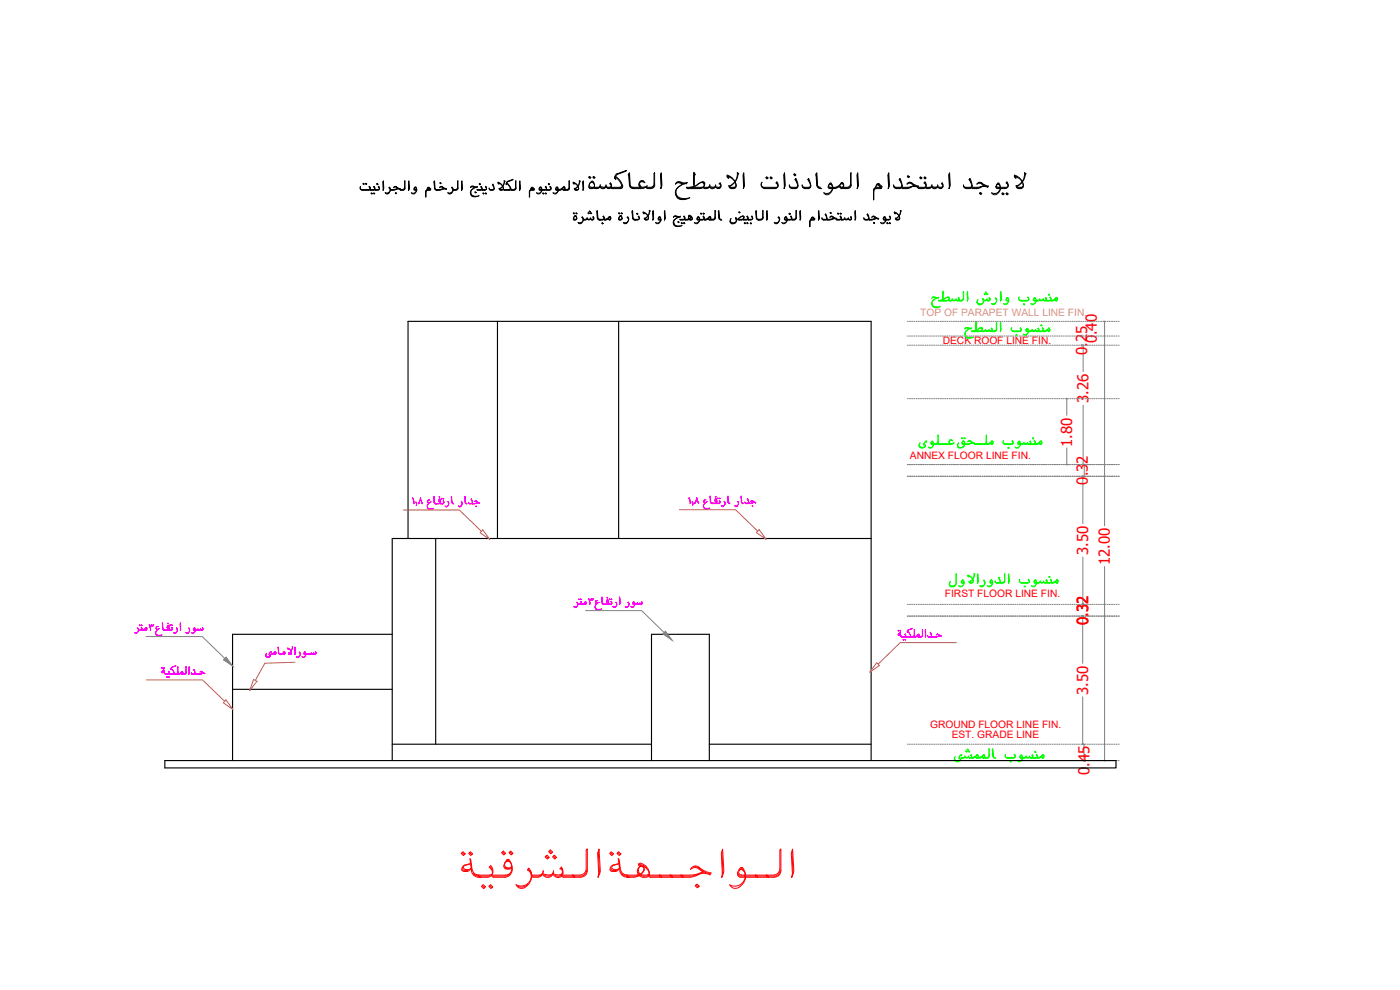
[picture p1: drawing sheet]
<svg xmlns="http://www.w3.org/2000/svg" width="420mm" height="297mm" viewBox="0 0 420 297" stroke-linecap="round" stroke-linejoin="round" font-family="sans-serif">
<defs><g id="words">
<g font-size="4.5" fill="#f00">
<text x="326.3" y="106.6" transform="rotate(-90 326.3 106.6)">0.25</text>
<text x="329.2" y="103" transform="rotate(-90 329.2 103)">0.40</text>
<text x="326.7" y="121" transform="rotate(-90 326.7 121)">3.26</text>
<text x="321.8" y="134.1" transform="rotate(-90 321.8 134.1)">1.80</text>
<text x="326.5" y="145.4" transform="rotate(-90 326.5 145.4)">0.32</text>
<text x="326.6" y="166.5" transform="rotate(-90 326.6 166.5)">3.50</text>
<text x="333.1" y="169.7" transform="rotate(-90 333.1 169.7)">12.00</text>
<text x="326.6" y="187.5" transform="rotate(-90 326.6 187.5)">0.32</text>
<text x="326.5" y="208.5" transform="rotate(-90 326.5 208.5)">3.50</text>
<text x="326.9" y="232.6" transform="rotate(-90 326.9 232.6)">0.45</text>
</g>
<text font-size="3.1" fill="#dda56e" x="276.2" y="94.9">TOP OF PARAPET WALL LINE FIN.</text>
<g font-size="3.1" fill="#f00">
<text x="282.9" y="103.1">DECK ROOF LINE FIN.</text>
<text x="273.1" y="137.7">ANNEX FLOOR LINE FIN.</text>
<text x="283.6" y="179.3">FIRST FLOOR LINE FIN.</text>
<text x="279.1" y="218.4">GROUND FLOOR LINE FIN.</text>
<text x="285.6" y="221.6">EST. GRADE LINE</text>
</g>
</g></defs>
<!-- layer: TEXT -->
<g fill="none" stroke="#f00" stroke-width=".3">
<path d="M138.4 256.1l.6-.5 .6 .6-.5 .5zM138.7 255.8l.6 .6M139.5 259.6l1.7-.5-1.6 .6M139.5 259.6l-.6 .4-.3 1M139.6 259.6a.65 .65 0 0 0-.5 .7 .65 .65 0 0 0 .5 .6h1l.7-.4M140.7 256.1l.5-.5 .6 .6-.5 .5zM140.9 255.8l.6 .6M150.5 255.8l.6-.5 .6 .7-.5 .5zM150.8 255.6l.7 .7M151.5 259a1.14 1.14 0 0 0 .6 1.4 1.14 1.14 0 0 0 1.5-.5M151.5 259a1.09 1.09 0 0 1 1.3-.5 1.09 1.09 0 0 1 .7 1.2l.1 .8-.7 .3-1.2-.1M152 258.4l.5-.3 .4 .3"/>
<path d="M152.7 257.9h-.1a2.02 2.02 0 0 0-1.1 2.6l.2 .1M152.7 257.9l.9 1.5 .1 1.8M152.8 255.8l.5-.5 .6 .7-.5 .5zM153 255.6l.7 .7M163.6 257.1l.6-.5 .6 .6-.5 .6zM163.9 256.8l.6 .7M164.9 255.3l.7 .6M165.2 255l.6 .7-.5 .5-.6-.6zM166.1 256.8l.6 .7M166.4 256.6l.6 .6-.5 .6-.7-.7zM179.6 255.7l.2 6.3M179.8 254.7l.4 6.6-.7 1.9 .2-1.1-.3-6z"/>
<path d="M183 256.1l.5-.5 .6 .6-.5 .5zM183.2 255.8l.6 .6M184 259.6l1.7-.5-1.6 .6M184 259.6l-.6 .4-.3 1M184.1 259.6a.64 .64 0 0 0-.5 .7 .64 .64 0 0 0 .5 .6h1l.7-.4-.3 .6-.6 .3M185.2 256.1l.5-.5 .6 .6-.5 .5zM185.4 255.8l.7 .6M191.8 259.3l1.2 .4 1 .6M216.6 255.7l.3 6.3M216.9 254.7l.3 6.6-.6 1.9 .2-1.1-.3-6zM237.7 255.7l.2 6.3M237.9 254.7l.3 6.6-.6 1.9 .2-1.1-.3-6z"/>
<path d="M138.6 261l.6 .4M138.8 260.4l.3 .7 1.3 .1M141.3 260.5l-.6 .8-1.5 .2M141.6 261.6l.8 1.2 1.4 .4M141.7 260.9l-.4-2.9-.3-.4 .5 4M141.7 260.9a1.97 1.97 0 0 0 2.1 1.6M142 262l.6 .6 1.5 .3M143.5 262.6h3.5M143.5 262.6l.1 .4 .5 .2M144.5 266l.5-.6 .7 .7-.6 .5zM144.8 265.7l.6 .6M147 265.7l.6 .6"/>
<path d="M147 262.5a.97 .97 0 0 0 .8-.7 .97 .97 0 0 0-.4-1.1l-.6-.5 .4-.5a1.96 1.96 0 0 1 .7 2.1 1.96 1.96 0 0 1-1.7 1.4h-2.4M147.1 260l.6 1.1M147.1 262.7l-3.3 .2M147.2 265.4l.7 .7-.6 .5-.6-.6zM147.6 262.6l.2 .4 .4 .2M148.2 263.2h3.3M151.5 260.1a1.5 1.5 0 0 0 2 .1M153 262.3l-1 .6h-4.1M153.6 260.5a1.93 1.93 0 0 1-2 2.1h-4M153.7 261.2a2.26 2.26 0 0 1-2.2 2M158.3 261l.4-.5a3.8 3.8 0 0 1-1.3 5.8M158.3 261l1 1 .1 1.5"/>
<path d="M158.4 265.4a2.52 2.52 0 0 1-2.9 .5M158.6 260.8l.7 .8 .2 .7M159.4 263.4a3.1 3.1 0 0 1-4.5 2.1 1.82 1.82 0 0 0 2.6 .8M159.5 262.6h2.4M162.7 262.3l-1 .6h-1.9M163 261.3a1.72 1.72 0 0 1-1.6 1.9h-1.4l-.5-.6M163 261.3l-.4 1-.7 .3M163.2 262.5a2.05 2.05 0 0 0 2.4 0M168.4 260.5l.4 .7M168.5 260.2a1.78 1.78 0 0 1 .4 2 1.78 1.78 0 0 1-1.8 1l-.7-.3-.4-.7a1.75 1.75 0 0 1-1.7 1.1 1.75 1.75 0 0 1-1.6-1.2 3.1 3.1 0 0 0 3.1 .1l.1-.3M168.5 260.2l-.4 .5a1.04 1.04 0 0 1 .6 1.4 1.04 1.04 0 0 1-1.6 .4l-1.1-.4 .1-.8-.2 .7M168.6 262.6h5.4"/>
<path d="M168.6 262.6l.1 .4 .5 .2M168.7 262.2a1.5 1.5 0 0 1-2.1 .4M171.8 262.6l.5 .1 .2 .5-.5-.2zM175.9 260.6a1.93 1.93 0 0 1-1.9 1.9M175.9 260.6v-5.5l.4-.4v6.6a1.93 1.93 0 0 1-2 1.9h-5.1M176.1 261.1a1.97 1.97 0 0 1-1.6 1.8h-5.6M183.1 261l.6 .4M183.3 260.4l.4 .7 1.3 .1M183.7 261.5h1.1M186.1 261.6l.8 1.2a4.7 4.7 0 0 0 3.8 .3 3.1 3.1 0 0 0 2.6-2.5 .98 .98 0 0 0-1-.7 .98 .98 0 0 0-.9 .8 1.93 1.93 0 0 0 1 2.4 1.93 1.93 0 0 0 2.5-.8M186.2 260.9l-.4-2.9-.3-.4 .6 4M186.2 260.9a1.97 1.97 0 0 0 2.1 1.6"/>
<path d="M186.5 262l.6 .6 1.5 .3M187.9 262.6h3.1M188 262.6l.2 .4 .4 .2M191.5 261.8l.3 .5M191.6 262.6l-.7 .3h-2.6M193.2 262.6h1M193.3 260.9l-.9 1.2-1.4 .4M193.3 260.9a.89 .89 0 0 0-1.1-.9 .89 .89 0 0 0-.6 1.3l.5 .9 1.1 .4M194.6 262.6h12.6M194.7 262.6l-.4 .3h-1.4l-.6-.3M194.7 261.6v.6l-.5 .3M194.8 261.6l-1.1-1.3-1-.5-1.1-.2 .1-.5a3.1 3.1 0 0 1 3.2 3.3"/>
<path d="M197.9 262.6l.4 .1 .2 .5-.5-.2zM201.1 262.6l.2 .4 .5 .2M201.1 262.5l.5 .2 .2 .5M204.4 262.6l.5 .1 .1 .5-.4-.2zM208.2 260.2h1.1l2.4 1.6 1.4 .4M208.9 265.5l.7 .6M209.2 265.2l.6 .7-.5 .5-.7-.6zM210.6 262.1l-2.1 .8-1.3 .3h-12l-.4-.2-.2-.4M210.6 262.1l1-.1 1.5 .5M210.9 261.5l-1.8 .8-1.9 .2M210.9 261.5a4 4 0 0 0-2.9-1.1l-.7 .5a1.8 1.8 0 0 1 3.1-.2l1.8 .9 1.2 .3M211.3 261.6l-3.5 1.3h-12.9"/>
<path d="M213.4 261.9l-.4 .6M221.4 262l.1 .8 .7 .4M221.5 262l.2 .7 .4 .2h1.4M222.1 260.9l.6-.3 .5 .6M222.3 260.4l-.7 .9-.3 .7M222.3 260.4l.2-.1a2.81 2.81 0 0 1 1.2 2.9h-1.5M222.6 262.6h9.5M222.8 261a2.05 2.05 0 0 1 .8 2.2M222.8 261a.82 .82 0 0 0-1.1 .6 .82 .82 0 0 0 .9 .9M223.4 262.6l.2 .4 .5 .2M223.6 263.2a3.2 3.2 0 0 1-4.6 2.3M223.8 263.2a3.6 3.6 0 0 1-3.7 3.3l-.6-.4-.5-.6"/>
<path d="M224.1 263.2h8.3M226.7 262.5l.5 .2 .1 .5-.4-.2-.2-.4M229.9 262.6l.5 .1 .2 .5-.5-.2zM234 260.6a1.93 1.93 0 0 1-1.9 1.9M234 260.6v-5.5l.3-.4v6.6a1.93 1.93 0 0 1-1.9 1.9M234.2 261.1a1.97 1.97 0 0 1-1.6 1.8h-8.8"/>
</g>
<!-- layer: walls -->
<path d="M149.3 96.4v65.2M185.7 96.4v65.2M122.5 161.6v-65.2h138.9v131.8M130.8 161.6v61.7M261.4 161.6h-143.7v66.6M117.7 190.3h-47.9v37.9M69.8 206.8h47.9M49.5 228.2h285.4v2.2h-285.4zM117.7 223.3h77.8M195.5 228.2v-37.9h17.4v37.9M212.9 223.3h48.5" fill="none" stroke="#000" stroke-width=".34"/>
<!-- layer: A_Text -->
<g fill="none" stroke="#808080" stroke-width=".3">
<path d="M272.3 96.4h.3M273 96.4h.3M273.6 96.4h.3M274.3 96.4h.3M274.9 96.4h.3M275.6 96.4h.3M276.3 96.4h.2M276.9 96.4h.3M277.6 96.4h.3M278.2 96.4h.3M278.9 96.4h.3M279.6 96.4h.3"/>
<path d="M280.2 96.4h.3M280.9 96.4h.3M281.5 96.4h.3M282.2 96.4h.3M282.8 96.4h.4M283.5 96.4h.3M284.2 96.4h.3M284.8 96.4h.3M285.5 96.4h.3M286.1 96.4h.4M286.8 96.4h.3M287.4 96.4h.4"/>
<path d="M288.1 96.4h.3M288.7 96.4h.4M289.4 96.4h.4M290.1 96.4h.3M290.7 96.4h.4M291.4 96.4h.3M292 96.4h.4M292.7 96.4h.4M293.4 96.4h.3M294 96.4h.4M294.7 96.4h.3M295.3 96.4h.4"/>
<path d="M296 96.4h.3M296.7 96.4h.3M297.3 96.4h.4M298 96.4h.3M298.6 96.4h.4M299.3 96.4h.3M300 96.4h.3M300.6 96.4h.3M301.3 96.4h.3M301.9 96.4h.4M302.6 96.4h.3M303.3 96.4h.3"/>
<path d="M303.9 96.4h.3M304.6 96.4h.3M305.3 96.4h.2M305.9 96.4h.3M306.6 96.4h.3M307.2 96.4h.3M307.9 96.4h.3M308.5 96.4h.3M309.2 96.4h.3M309.9 96.4h.3M310.5 96.4h.3M311.2 96.4h.3"/>
<path d="M311.8 96.4h.4M312.5 96.4h.3M313.1 96.4h.4M313.8 96.4h.3M314.5 96.4h.3M315.1 96.4h.4M315.8 96.4h.3M316.4 96.4h.4M317.1 96.4h.3M317.7 96.4h.4M318.4 96.4h.4M319.1 96.4h.3"/>
<path d="M319.7 96.4h.4M320.4 96.4h.3M321 96.4h.4M321.7 96.4h.4M322.4 96.4h.3M323 96.4h.4M323.7 96.4h.3M324.3 96.4h.4M325 96.4h.3M325.7 96.4h.3M326.3 96.4h.4M327 96.4h.3"/>
<path d="M327.6 96.4h.4M328.3 96.4h.3M329 96.4h.3M329.6 96.4h.3M330.3 96.4h.3M330.9 96.4h.3M331.6 96.4h.3M332.3 96.4h.3M332.9 96.4h.3M333.6 96.4h.3M334.2 96.4h.3M334.9 96.4h.3"/>
<path d="M335.6 96.4h.3M272.3 103.6h.3M272.3 100.8h.3M272.3 119.6h.3M273 103.6h.3M273 100.8h.3M273 119.6h.3M273.6 103.6h.3M273.6 100.8h.3M273.6 119.6h.3M274.3 103.6h.3M274.3 100.8h.3"/>
<path d="M274.3 119.6h.3M274.9 103.6h.3M274.9 100.8h.3M274.9 119.6h.3M275.6 103.6h.3M275.6 100.8h.3M275.6 119.6h.3M276.3 103.6h.2M276.3 100.8h.2M276.3 119.6h.2M276.9 103.6h.3M276.9 100.8h.3"/>
<path d="M276.9 119.6h.3M277.6 103.6h.3M277.6 100.8h.3M277.6 119.6h.3M278.2 103.6h.3M278.2 100.8h.3M278.2 119.6h.3M278.9 103.6h.3M278.9 100.8h.3M278.9 119.6h.3M279.6 103.6h.3M279.6 100.8h.3"/>
<path d="M279.6 119.6h.3M280.2 103.6h.3M280.2 100.8h.3M280.2 119.6h.3M280.9 103.6h.3M280.9 100.8h.3M280.9 119.6h.3M281.5 103.6h.3M281.5 100.8h.3M281.5 119.6h.3M282.2 103.6h.3M282.2 100.8h.3"/>
<path d="M282.2 119.6h.3M282.8 103.6h.4M282.8 100.8h.4M282.8 119.6h.4M283.5 103.6h.3M283.5 100.8h.3M283.5 119.6h.3M284.2 103.6h.3M284.2 100.8h.3M284.2 119.6h.3M284.8 103.6h.3M284.8 100.8h.3"/>
<path d="M284.8 119.6h.3M285.5 103.6h.3M285.5 100.8h.3M285.5 119.6h.3M286.1 103.6h.4M286.1 100.8h.4M286.1 119.6h.4M286.8 103.6h.3M286.8 100.8h.3M286.8 119.6h.3M287.4 103.6h.4M287.4 100.8h.4"/>
<path d="M287.4 119.6h.4M288.1 103.6h.3M288.1 100.8h.3M288.1 119.6h.3M288.7 103.6h.4M288.7 100.8h.4M288.7 119.6h.4M289.4 103.6h.4M289.4 100.8h.4M289.4 119.6h.4M290.1 103.6h.3M290.1 100.8h.3"/>
<path d="M290.1 119.6h.3M290.7 103.6h.4M290.7 100.8h.4M290.7 119.6h.4M291.4 103.6h.3M291.4 100.8h.3M291.4 119.6h.3M292 103.6h.4M292 100.8h.4M292 119.6h.4M292.7 103.6h.4M292.7 100.8h.4"/>
<path d="M292.7 119.6h.4M293.4 103.6h.3M293.4 100.8h.3M293.4 119.6h.3M294 103.6h.4M294 100.8h.4M294 119.6h.4M294.7 103.6h.3M294.7 100.8h.3M294.7 119.6h.3M295.3 103.6h.4M295.3 100.8h.4"/>
<path d="M295.3 119.6h.4M296 103.6h.3M296 100.8h.3M296 119.6h.3M296.7 103.6h.3M296.7 100.8h.3M296.7 119.6h.3M297.3 103.6h.4M297.3 100.8h.4M297.3 119.6h.4M298 103.6h.3M298 100.8h.3"/>
<path d="M298 119.6h.3M298.6 103.6h.4M298.6 100.8h.4M298.6 119.6h.4M299.3 103.6h.3M299.3 100.8h.3M299.3 119.6h.3M300 103.6h.3M300 100.8h.3M300 119.6h.3M300.6 103.6h.3M300.6 100.8h.3"/>
<path d="M300.6 119.6h.3M301.3 103.6h.3M301.3 100.8h.3M301.3 119.6h.3M301.9 103.6h.4M301.9 100.8h.4M301.9 119.6h.4M302.6 103.6h.3M302.6 100.8h.3M302.6 119.6h.3M303.3 103.6h.3M303.3 100.8h.3"/>
<path d="M303.3 119.6h.3M303.9 103.6h.3M303.9 100.8h.3M303.9 119.6h.3M304.6 103.6h.3M304.6 100.8h.3M304.6 119.6h.3M305.3 103.6h.2M305.3 100.8h.2M305.3 119.6h.2M305.9 103.6h.3M305.9 100.8h.3"/>
<path d="M305.9 119.6h.3M306.6 103.6h.3M306.6 100.8h.3M306.6 119.6h.3M307.2 103.6h.3M307.2 100.8h.3M307.2 119.6h.3M307.9 103.6h.3M307.9 100.8h.3M307.9 119.6h.3M308.5 103.6h.3M308.5 100.8h.3"/>
<path d="M308.5 119.6h.3M309.2 103.6h.3M309.2 100.8h.3M309.2 119.6h.3M309.9 103.6h.3M309.9 100.8h.3M309.9 119.6h.3M310.5 103.6h.3M310.5 100.8h.3M310.5 119.6h.3M311.2 103.6h.3M311.2 100.8h.3"/>
<path d="M311.2 119.6h.3M311.8 103.6h.4M311.8 100.8h.4M311.8 119.6h.4M312.5 103.6h.3M312.5 100.8h.3M312.5 119.6h.3M313.1 103.6h.4M313.1 100.8h.4M313.1 119.6h.4M313.8 103.6h.3M313.8 100.8h.3"/>
<path d="M313.8 119.6h.3M314.5 103.6h.3M314.5 100.8h.3M314.5 119.6h.3M315.1 103.6h.4M315.1 100.8h.4M315.1 119.6h.4M315.8 103.6h.3M315.8 100.8h.3M315.8 119.6h.3M316.4 103.6h.4M316.4 100.8h.4"/>
<path d="M316.4 119.6h.4M317.1 103.6h.3M317.1 100.8h.3M317.1 119.6h.3M317.7 103.6h.4M317.7 100.8h.4M317.7 119.6h.4M318.4 103.6h.4M318.4 100.8h.4M318.4 119.6h.4M319.1 103.6h.3M319.1 100.8h.3"/>
<path d="M319.1 119.6h.3M319.7 103.6h.4M319.7 100.8h.4M319.7 119.6h.4M320.4 103.6h.3M320.4 100.8h.3M320.4 119.6h.3M321 103.6h.4M321 100.8h.4M321 119.6h.4M321.7 103.6h.4M321.7 100.8h.4"/>
<path d="M321.7 119.6h.4M322.4 103.6h.3M322.4 100.8h.3M322.4 119.6h.3M323 103.6h.4M323 100.8h.4M323 119.6h.4M323.7 103.6h.3M323.7 100.8h.3M323.7 119.6h.3M324.3 103.6h.4M324.3 100.8h.4"/>
<path d="M324.3 119.6h.4M325 103.6h.3M325 100.8h.3M325 119.6h.3M325.7 103.6h.3M325.7 100.8h.3M325.7 119.6h.3M326.3 103.6h.4M326.3 100.8h.4M326.3 119.6h.4M327 103.6h.3M327 100.8h.3"/>
<path d="M327 119.6h.3M327.6 103.6h.4M327.6 100.8h.4M327.6 119.6h.4M328.3 103.6h.3M328.3 100.8h.3M328.3 119.6h.3M329 103.6h.3M329 100.8h.3M329 119.6h.3M329.6 103.6h.3M329.6 100.8h.3"/>
<path d="M329.6 119.6h.3M330.3 103.6h.3M330.3 100.8h.3M330.3 119.6h.3M330.9 103.6h.3M330.9 100.8h.3M330.9 119.6h.3M331.6 103.6h.3M331.6 100.8h.3M331.6 119.6h.3M332.3 103.6h.3M332.3 100.8h.3"/>
<path d="M332.3 119.6h.3M332.9 103.6h.3M332.9 100.8h.3M332.9 119.6h.3M333.6 103.6h.3M333.6 100.8h.3M333.6 119.6h.3M334.2 103.6h.3M334.2 100.8h.3M334.2 119.6h.3M334.9 103.6h.3M334.9 100.8h.3"/>
<path d="M334.9 119.6h.3M335.6 103.6h.3M335.6 100.8h.3M335.6 119.6h.3M272.3 139.4h.3M273 139.4h.3M273.6 139.4h.3M274.3 139.4h.3M274.9 139.4h.3M275.6 139.4h.3M276.3 139.4h.2M276.9 139.4h.3"/>
<path d="M277.6 139.4h.3M278.2 139.4h.3M278.9 139.4h.3M279.6 139.4h.3M280.2 139.4h.3M280.9 139.4h.3M281.5 139.4h.3M282.2 139.4h.3M282.8 139.4h.4M283.5 139.4h.3M284.2 139.4h.3M284.8 139.4h.3"/>
<path d="M285.5 139.4h.3M286.1 139.4h.4M286.8 139.4h.3M287.4 139.4h.4M288.1 139.4h.3M288.7 139.4h.4M289.4 139.4h.4M290.1 139.4h.3M290.7 139.4h.4M291.4 139.4h.3M292 139.4h.4M292.7 139.4h.4"/>
<path d="M293.4 139.4h.3M294 139.4h.4M294.7 139.4h.3M295.3 139.4h.4M296 139.4h.3M296.7 139.4h.3M297.3 139.4h.4M298 139.4h.3M298.6 139.4h.4M299.3 139.4h.3M300 139.4h.3M300.6 139.4h.3"/>
<path d="M301.3 139.4h.3M301.9 139.4h.4M302.6 139.4h.3M303.3 139.4h.3M303.9 139.4h.3M304.6 139.4h.3M305.3 139.4h.2M305.9 139.4h.3M306.6 139.4h.3M307.2 139.4h.3M307.9 139.4h.3M308.5 139.4h.3"/>
<path d="M309.2 139.4h.3M309.9 139.4h.3M310.5 139.4h.3M311.2 139.4h.3M311.8 139.4h.4M312.5 139.4h.3M313.1 139.4h.4M313.8 139.4h.3M314.5 139.4h.3M315.1 139.4h.4M315.8 139.4h.3M316.4 139.4h.4"/>
<path d="M317.1 139.4h.3M317.7 139.4h.4M318.4 139.4h.4M319.1 139.4h.3M319.7 139.4h.4M320.4 139.4h.3M321 139.4h.4M321.7 139.4h.4M322.4 139.4h.3M323 139.4h.4M323.7 139.4h.3M324.3 139.4h.4"/>
<path d="M325 139.4h.3M325.7 139.4h.3M326.3 139.4h.4M327 139.4h.3M327.6 139.4h.4M328.3 139.4h.3M329 139.4h.3M329.6 139.4h.3M330.3 139.4h.3M330.9 139.4h.3M331.6 139.4h.3M332.3 139.4h.3"/>
<path d="M332.9 139.4h.3M333.6 139.4h.3M334.2 139.4h.3M334.9 139.4h.3M335.6 139.4h.3M272.3 142.9h.3M273 142.9h.3M273.6 142.9h.3M274.3 142.9h.3M274.9 142.9h.3M275.6 142.9h.3M276.3 142.9h.2"/>
<path d="M276.9 142.9h.3M277.6 142.9h.3M278.2 142.9h.3M278.9 142.9h.3M279.6 142.9h.3M280.2 142.9h.3M280.9 142.9h.3M281.5 142.9h.3M282.2 142.9h.3M282.8 142.9h.4M283.5 142.9h.3M284.2 142.9h.3"/>
<path d="M284.8 142.9h.3M285.5 142.9h.3M286.1 142.9h.4M286.8 142.9h.3M287.4 142.9h.4M288.1 142.9h.3M288.7 142.9h.4M289.4 142.9h.4M290.1 142.9h.3M290.7 142.9h.4M291.4 142.9h.3M292 142.9h.4"/>
<path d="M292.7 142.9h.4M293.4 142.9h.3M294 142.9h.4M294.7 142.9h.3M295.3 142.9h.4M296 142.9h.3M296.7 142.9h.3M297.3 142.9h.4M298 142.9h.3M298.6 142.9h.4M299.3 142.9h.3M300 142.9h.3"/>
<path d="M300.6 142.9h.3M301.3 142.9h.3M301.9 142.9h.4M302.6 142.9h.3M303.3 142.9h.3M303.9 142.9h.3M304.6 142.9h.3M305.3 142.9h.2M305.9 142.9h.3M306.6 142.9h.3M307.2 142.9h.3M307.9 142.9h.3"/>
<path d="M308.5 142.9h.3M309.2 142.9h.3M309.9 142.9h.3M310.5 142.9h.3M311.2 142.9h.3M311.8 142.9h.4M312.5 142.9h.3M313.1 142.9h.4M313.8 142.9h.3M314.5 142.9h.3M315.1 142.9h.4M315.8 142.9h.3"/>
<path d="M316.4 142.9h.4M317.1 142.9h.3M317.7 142.9h.4M318.4 142.9h.4M319.1 142.9h.3M319.7 142.9h.4M320.4 142.9h.3M321 142.9h.4M321.7 142.9h.4M322.4 142.9h.3M323 142.9h.4M323.7 142.9h.3"/>
<path d="M324.3 142.9h.4M325 142.9h.3M325.7 142.9h.3M326.3 142.9h.4M327 142.9h.3M327.6 142.9h.4M328.3 142.9h.3M329 142.9h.3M329.6 142.9h.3M330.3 142.9h.3M330.9 142.9h.3M331.6 142.9h.3"/>
<path d="M332.3 142.9h.3M332.9 142.9h.3M333.6 142.9h.3M334.2 142.9h.3M334.9 142.9h.3M335.6 142.9h.3M272.3 184.9h.3M272.3 181.3h.3M273 184.9h.3M273 181.3h.3M273.6 184.9h.3M273.6 181.3h.3"/>
<path d="M274.3 184.9h.3M274.3 181.3h.3M274.9 184.9h.3M274.9 181.3h.3M275.6 184.9h.3M275.6 181.3h.3M276.3 184.9h.2M276.3 181.3h.2M276.9 184.9h.3M276.9 181.3h.3M277.6 184.9h.3M277.6 181.3h.3"/>
<path d="M278.2 184.9h.3M278.2 181.3h.3M278.9 184.9h.3M278.9 181.3h.3M279.6 184.9h.3M279.6 181.3h.3M280.2 184.9h.3M280.2 181.3h.3M280.9 184.9h.3M280.9 181.3h.3M281.5 184.9h.3M281.5 181.3h.3"/>
<path d="M282.2 184.9h.3M282.2 181.3h.3M282.8 184.9h.4M282.8 181.3h.4M283.5 184.9h.3M283.5 181.3h.3M284.2 184.9h.3M284.2 181.3h.3M284.8 184.9h.3M284.8 181.3h.3M285.5 184.9h.3M285.5 181.3h.3"/>
<path d="M286.1 184.9h.4M286.1 181.3h.4M286.8 184.9h.3M286.8 181.3h.3M287.4 184.9h.4M287.4 181.3h.4M288.1 184.9h.3M288.1 181.3h.3M288.7 184.9h.4M288.7 181.3h.4M289.4 184.9h.4M289.4 181.3h.4"/>
<path d="M290.1 184.9h.3M290.1 181.3h.3M290.7 184.9h.4M290.7 181.3h.4M291.4 184.9h.3M291.4 181.3h.3M292 184.9h.4M292 181.3h.4M292.7 184.9h.4M292.7 181.3h.4M293.4 184.9h.3M293.4 181.3h.3"/>
<path d="M294 184.9h.4M294 181.3h.4M294.7 184.9h.3M294.7 181.3h.3M295.3 184.9h.4M295.3 181.3h.4M296 184.9h.3M296 181.3h.3M296.7 184.9h.3M296.7 181.3h.3M297.3 184.9h.4M297.3 181.3h.4"/>
<path d="M298 184.9h.3M298 181.3h.3M298.6 184.9h.4M298.6 181.3h.4M299.3 184.9h.3M299.3 181.3h.3M300 184.9h.3M300 181.3h.3M300.6 184.9h.3M300.6 181.3h.3M301.3 184.9h.3M301.3 181.3h.3"/>
<path d="M301.9 184.9h.4M301.9 181.3h.4M302.6 184.9h.3M302.6 181.3h.3M303.3 184.9h.3M303.3 181.3h.3M303.9 184.9h.3M303.9 181.3h.3M304.6 184.9h.3M304.6 181.3h.3M305.3 184.9h.2M305.3 181.3h.2"/>
<path d="M305.9 184.9h.3M305.9 181.3h.3M306.6 184.9h.3M306.6 181.3h.3M307.2 184.9h.3M307.2 181.3h.3M307.9 184.9h.3M307.9 181.3h.3M308.5 184.9h.3M308.5 181.3h.3M309.2 184.9h.3M309.2 181.3h.3"/>
<path d="M309.9 184.9h.3M309.9 181.3h.3M310.5 184.9h.3M310.5 181.3h.3M311.2 184.9h.3M311.2 181.3h.3M311.8 184.9h.4M311.8 181.3h.4M312.5 184.9h.3M312.5 181.3h.3M313.1 184.9h.4M313.1 181.3h.4"/>
<path d="M313.8 184.9h.3M313.8 181.3h.3M314.5 184.9h.3M314.5 181.3h.3M315.1 184.9h.4M315.1 181.3h.4M315.8 184.9h.3M315.8 181.3h.3M316.4 184.9h.4M316.4 181.3h.4M317.1 184.9h.3M317.1 181.3h.3"/>
<path d="M317.7 184.9h.4M317.7 181.3h.4M318.4 184.9h.4M318.4 181.3h.4M319.1 184.9h.3M319.1 181.3h.3M319.7 184.9h.4M319.7 181.3h.4M320.4 184.9h.3M320.4 181.3h.3M321 184.9h.4M321 181.3h.4"/>
<path d="M321.7 184.9h.4M321.7 181.3h.4M322.4 184.9h.3M322.4 181.3h.3M323 184.9h.4M323 181.3h.4M323.7 184.9h.3M323.7 181.3h.3M324.3 184.9h.4M324.3 181.3h.4M325 184.9h.3M325 181.3h.3"/>
<path d="M325.7 184.9h.3M325.7 181.3h.3M326.3 184.9h.4M326.3 181.3h.4M327 184.9h.3M327 181.3h.3M327.6 184.9h.4M327.6 181.3h.4M328.3 184.9h.3M328.3 181.3h.3M329 184.9h.3M329 181.3h.3"/>
<path d="M329.6 184.9h.3M329.6 181.3h.3M330.3 184.9h.3M330.3 181.3h.3M330.9 184.9h.3M330.9 181.3h.3M331.6 184.9h.3M331.6 181.3h.3M332.3 184.9h.3M332.3 181.3h.3M332.9 184.9h.3M332.9 181.3h.3"/>
<path d="M333.6 184.9h.3M333.6 181.3h.3M334.2 184.9h.3M334.2 181.3h.3M334.9 184.9h.3M334.9 181.3h.3M335.6 184.9h.3M335.6 181.3h.3M272.3 223.3h.3M272.3 228.2h.3M273 223.3h.3M273 228.2h.3"/>
<path d="M273.6 223.3h.3M273.6 228.2h.3M274.3 223.3h.3M274.3 228.2h.3M274.9 223.3h.3M274.9 228.2h.3M275.6 223.3h.3M275.6 228.2h.3M276.3 223.3h.2M276.3 228.2h.2M276.9 223.3h.3M276.9 228.2h.3"/>
<path d="M277.6 223.3h.3M277.6 228.2h.3M278.2 223.3h.3M278.2 228.2h.3M278.9 223.3h.3M278.9 228.2h.3M279.6 223.3h.3M279.6 228.2h.3M280.2 223.3h.3M280.2 228.2h.3M280.9 223.3h.3M280.9 228.2h.3"/>
<path d="M281.5 223.3h.3M281.5 228.2h.3M282.2 223.3h.3M282.2 228.2h.3M282.8 223.3h.4M282.8 228.2h.4M283.5 223.3h.3M283.5 228.2h.3M284.2 223.3h.3M284.2 228.2h.3M284.8 223.3h.3M284.8 228.2h.3"/>
<path d="M285.5 223.3h.3M285.5 228.2h.3M286.1 223.3h.4M286.1 228.2h.4M286.8 223.3h.3M286.8 228.2h.3M287.4 223.3h.4M287.4 228.2h.4M288.1 223.3h.3M288.1 228.2h.3M288.7 223.3h.4M288.7 228.2h.4"/>
<path d="M289.4 223.3h.4M289.4 228.2h.4M290.1 223.3h.3M290.1 228.2h.3M290.7 223.3h.4M290.7 228.2h.4M291.4 223.3h.3M291.4 228.2h.3M292 223.3h.4M292 228.2h.4M292.7 223.3h.4M292.7 228.2h.4"/>
<path d="M293.4 223.3h.3M293.4 228.2h.3M294 223.3h.4M294 228.2h.4M294.7 223.3h.3M294.7 228.2h.3M295.3 223.3h.4M295.3 228.2h.4M296 223.3h.3M296 228.2h.3M296.7 223.3h.3M296.7 228.2h.3"/>
<path d="M297.3 223.3h.4M297.3 228.2h.4M298 223.3h.3M298 228.2h.3M298.6 223.3h.4M298.6 228.2h.4M299.3 223.3h.3M299.3 228.2h.3M300 223.3h.3M300 228.2h.3M300.6 223.3h.3M300.6 228.2h.3"/>
<path d="M301.3 223.3h.3M301.3 228.2h.3M301.9 223.3h.4M301.9 228.2h.4M302.6 223.3h.3M302.6 228.2h.3M303.3 223.3h.3M303.3 228.2h.3M303.9 223.3h.3M303.9 228.2h.3M304.6 223.3h.3M304.6 228.2h.3"/>
<path d="M305.3 223.3h.2M305.3 228.2h.2M305.9 223.3h.3M305.9 228.2h.3M306.6 223.3h.3M306.6 228.2h.3M307.2 223.3h.3M307.2 228.2h.3M307.9 223.3h.3M307.9 228.2h.3M308.5 223.3h.3M308.5 228.2h.3"/>
<path d="M309.2 223.3h.3M309.2 228.2h.3M309.9 223.3h.3M309.9 228.2h.3M310.5 223.3h.3M310.5 228.2h.3M311.2 223.3h.3M311.2 228.2h.3M311.8 223.3h.4M311.8 228.2h.4M312.5 223.3h.3M312.5 228.2h.3"/>
<path d="M313.1 223.3h.4M313.1 228.2h.4M313.8 223.3h.3M313.8 228.2h.3M314.5 223.3h.3M314.5 228.2h.3M315.1 223.3h.4M315.1 228.2h.4M315.8 223.3h.3M315.8 228.2h.3M316.4 223.3h.4M316.4 228.2h.4"/>
<path d="M317.1 223.3h.3M317.1 228.2h.3M317.7 223.3h.4M317.7 228.2h.4M318.4 223.3h.4M318.4 228.2h.4M319.1 223.3h.3M319.1 228.2h.3M319.7 223.3h.4M319.7 228.2h.4M320.4 223.3h.3M320.4 228.2h.3"/>
<path d="M321 223.3h.4M321 228.2h.4M321.7 223.3h.4M321.7 228.2h.4M322.4 223.3h.3M322.4 228.2h.3M323 223.3h.4M323 228.2h.4M323.7 223.3h.3M323.7 228.2h.3M324.3 223.3h.4M324.3 228.2h.4"/>
<path d="M325 223.3h.3M325 228.2h.3M325.7 223.3h.3M325.7 228.2h.3M326.3 223.3h.4M326.3 228.2h.4M327 223.3h.3M327 228.2h.3M327.6 223.3h.4M327.6 228.2h.4M328.3 223.3h.3M328.3 228.2h.3"/>
<path d="M329 223.3h.3M329 228.2h.3M329.6 223.3h.3M329.6 228.2h.3M330.3 223.3h.3M330.3 228.2h.3M330.9 223.3h.3M330.9 228.2h.3M331.6 223.3h.3M331.6 228.2h.3M332.3 223.3h.3M332.3 228.2h.3"/>
<path d="M332.9 223.3h.3M332.9 228.2h.3M333.6 223.3h.3M333.6 228.2h.3M334.2 223.3h.3M334.2 228.2h.3M334.9 223.3h.3M334.9 228.2h.3M335.6 223.3h.3M335.6 228.2h.3"/>
</g>
<!-- layer: A_Text_Arabic -->
<g fill="none" stroke="#0f0" stroke-width=".3">
<path d="M279.6 91.1l.5 .9M279.8 90.9l.1 .6M279.9 91.5a2.11 2.11 0 0 0 2.3 .5 2.03 2.03 0 0 1-2.2 0M279.9 89.3h1.7M280.1 91.9l1.4 .3M280.7 89.2h1l-.1 .2a1.94 1.94 0 0 0-1.9 1.5M280.7 89.2l-.8-.1-.2 .4 .5-.3 .8 .2M281 89.5a1.59 1.59 0 0 0-1 2.5M281.6 90.1h2.8M281.6 90.1l.3 .2M281.8 90.3h2.3M283 87.5l.2 .3"/>
<path d="M283 87.4l.2 .3-.2 .2-.1 1.9 .1-2.4M283.7 89.5a.57 .57 0 0 1 .7-.3 .57 .57 0 0 1 .3 .7l-.3 .2M283.7 89.5l-1.4 .6 1-.3a1.2 1.2 0 0 1 1.6-.4l-.2 .6-.6 .3M284.3 89.2h.4l.2 .5M284.6 90l-2.9 .2M285.4 90.1h-.7l.6 .2M285.5 90.1l.3-.5-.1 .5-.4 .2M285.7 90l-.9 .2M285.9 90.1h.8M287.6 89.4l.2 .2-.1 .4-.8-.1M287.7 89.4l.1 .2M287.7 89.3l-.1 .2"/>
<path d="M287.7 89.3a.59 .59 0 0 1 0 .9 .59 .59 0 0 1-.9-.3l-.5 .4-.5-.4 .7 .2 .4-.4v.2M287.8 90l-.3 .2-.5-.1M288.4 90.1h-.7l.2 .2h.6M289.1 89.4l.1-2v2.4l-.7 .5M289.1 89.4l-.2 .5-.4 .2M289.2 89.6l-.6 .6h-.8M289.8 98.4l1.8 .1M289.9 99.4l-.2 .7 .1 .6M290.3 87.8l.1 2.1M290.4 87.4l.1 2.2-.2 .7zM290.9 98.7a1.55 1.55 0 0 0-.9 2.5M291.6 98.6l-.9 .2-.8 .6"/>
<path d="M291.6 99.4h2.6M291.7 98.4l-.2 .2M291.7 98.4l-.5 .1a1.11 1.11 0 0 0-1.6 .2l.5-.3 .8 .2M291.7 99.5h2.3M292.3 99.3l1.3-.6zM292.9 96.7l.2 .2M293.2 96.9l-.3-.3-.1 2.4 .3-2.1M293.3 90.9l.7 .4 .8-.2M293.4 90.9l.1-1-.3 .9 .5 .6M293.6 98.7a.55 .55 0 0 1 .7-.3 .55 .55 0 0 1 .3 .7l-.3 .2M294.3 99.3h-2.8l.3 .2M294.3 98.4h.4l.1 .5"/>
<path d="M294.6 99.2l-.4 .1M294.8 98.6a.77 .77 0 0 0-1.3 .2M294.9 89.7l.2 .8M294.9 98.5l-.2 .7-.7 .3M294.9 89.7l.2 .7M295 89.6l-.2 .2M295 89.6a1.21 1.21 0 0 1 0 1.3 1.21 1.21 0 0 1-1.3 .5M295 89.9l.8 .2M295.1 89.9l.5 .4 .5-.4M295.1 90.5a1.03 1.03 0 0 1-1.7 .4M295.2 90.1h.8M295.2 99.5l.4-.2 .2-.5-.2 .4-1 .1 .6 .2"/>
<path d="M295.3 88.3l.2-.2 .2 .2-.1 .2zM295.4 88.2l.2 .2M295.7 99.2l-1 .2M295.8 87.6l.2 .3M295.8 99.2l.8 .1M295.9 87.5l.2 .3-.2 .2-.2-.3zM296.1 88.3l.2-.2 .2 .2-.2 .2zM296.1 89.9l-.3 .2M296.1 89.9l.1-.2v.2M296.1 88.2l.3 .2M296.8 98.8l-.4 .5-.7-.2 .5 .4 .6-.4M296.8 98.9v.2"/>
<path d="M296.8 89.4l.3 .2-.2 .4-.7-.1M297 89.4l.1 .2M297 89.3l-.2 .2M297 89.3a.58 .58 0 0 1 0 .9 .58 .58 0 0 1-.9-.2M297.1 90l-.4 .2-.4-.1M297.5 98.6l.1-.2a.58 .58 0 0 1 0 1 .58 .58 0 0 1-.8-.2M297.5 98.6l.2 .2-.1 .4-.8-.1M297.5 91a.94 .94 0 0 0 1.3-.1 .94 .94 0 0 0-.1-1.3l.1-.2a1.1 1.1 0 0 1 .2 1.4 1.1 1.1 0 0 1-1.3 .4l-.1-.1M297.6 98.6l.2 .2M297.7 99.1l-.3 .3-.5-.1M297.7 91.2l.6 .1M297.8 99.4h.7"/>
<path d="M298.7 91l-.3 .2M298.8 89.5l.3 .5M299.1 98.8l-.6 .6M299.1 96.6v2.5l-.4 .3-.9 .1-.2-.2h.8l.5-.4zM300.3 97v2.1M300.3 96.6l.1 2.2-.2 .7zM300.3 87.8l.1 2.1M300.4 87.4l.1 2.2-.2 .7zM301.9 89.9l.3 .4M301.9 89.9l.3-.5a1.06 1.06 0 0 1 .4 1.3 1.06 1.06 0 0 1-1.4 .5v-.1M301.9 89.9l.1 .3h.6M302.2 89.5l.3 .1"/>
<path d="M302.2 90.3h.5M302.3 90.1h.4M302.4 89.6a1.01 1.01 0 0 1 0 1.3 1.01 1.01 0 0 1-1.3 .2M302.4 89.5l-.4 .2 .3 .4M303.6 98.3l-.1 .6 .4 .4h2.3l.3-.4M303.6 98.3l-.1 .8 .7 .4 2-.1 .3-.3-.2-.8-.2 .2 .3 .4M303.8 99.3h2.4M305.9 89.1l-.1 .6 .4 .4M305.9 89.1l-.1 .8 .6 .4M306 90.1l2.5 .1M306.2 98.4l.2 .4M306.2 90.1h2.3"/>
<path d="M306.4 90.3h1.8M307.2 91.2l.3 .2M307.3 91.1l.2 .2-.1 .2-.3-.2zM307.9 99.1l.3 .4M308.1 98.8l-.1 .3 .3 .2h1.1l.3-.5a.71 .71 0 0 1-1 .6l-.1-.1M308.1 98.7l.4 .1M308.1 98.7l.5 .2 .1 .6M308.2 99.5h.5M308.4 89.3l.1-.2 .2 .8M308.4 89.3l.4 .5-.3 .3M308.5 89.2l.2 .4M308.6 99.4l-.6-.1-.1-.2 .3-.6a1.06 1.06 0 0 1 .4 1.4 1.06 1.06 0 0 1-1.4 .5l-.1-.1a1.08 1.08 0 0 0 1.6-.8"/>
<path d="M308.8 89.8l-.6 .5M309.6 99.2l-.9 .2M309.9 99.2l.8 .1M310.2 89.9l.1 .3h.6M310.4 89.5l.4 .1M310.4 90.3h.6M310.4 90.3a.49 .49 0 0 1-.3-.6 .49 .49 0 0 1 .6-.4l.3 1M310.5 90.1h1.1M310.6 89.5l-.3 .2 .3 .4M310.7 89.6a1.01 1.01 0 0 1 0 1.3 1.01 1.01 0 0 1-1.3 .2 .82 .82 0 0 0 .9 .3 .82 .82 0 0 0 .6-.8v-.3M310.8 98.8l-.4 .5-.7-.2 .5 .4 .5-.4M310.8 90.1l.2 .2h.5"/>
<path d="M311.5 98.6l.2 .2a.43 .43 0 0 1-.4 .5 .43 .43 0 0 1-.5-.4M311.6 98.6l.1 .2M311.6 98.5l-.2 .1M311.6 98.4a.58 .58 0 0 1 .1 1 .58 .58 0 0 1-.9-.2M311.7 90.1l.3-.5-.1 .5-.4 .2M311.7 99.1l-.3 .3-.4-.1M311.9 90l-.9 .2M312.1 90.1h.8M312.4 97.5l.2 .2M312.4 97.4l.3 .2-.2 .2-.2-.2zM312.9 98.4l.2 .4M312.9 99.3l-1.2 .1"/>
<path d="M312.9 98.3l.2 .8M312.9 98.3l-.1 .2 .3 .5-.2 .3M313 89.9l-.3 .2-.8-.2M313 89.9l.1-.2v.2M313.2 99l-.7 .5h-.7l-.2-.2h1.2M313.7 89.5l.2-.2a.57 .57 0 0 1 0 .9 .57 .57 0 0 1-.9-.3l-.5 .4-.5-.4M313.7 89.4l.2 .2-.1 .4-.8-.1M313.9 89.4l.1 .2M314 90l-.3 .2-.5-.1M314.1 90.3h.7M314.2 99.1l-1.1 .3M314.2 99l.4 .5a.51 .51 0 0 0 .5-.5 .51 .51 0 0 0-.4-.6l-.5 .6-.7 .3"/>
<path d="M314.3 99l.4 .4 .3-.2M314.6 98.7l-.9 .7-.5 .1-.2-.2h.4M314.6 98.6l.2-.1 .3 .3M314.6 98.7l.5 .1M314.6 88.3l.3 .2M314.7 88.3l.2 .2-.1 .1-.2-.2zM315.1 98.8l-.3 .5-.4-.4M315.1 90.1h-1.2l.2 .2M315.1 89.2l.2 .4M315.1 90.2h-1.1M315.4 89.8l-.6 .5M315.4 89.9l-.2-.8 .2 .7-.3 .3"/>
<path d="M315.7 90.1h-.4l.5 .2M316.4 89.9l-1 .3M316.5 89.9l.6 .4M316.5 90l-.7 .3M316.6 89.9l.4 .3 .3-.2M316.9 89.5l.2-.2 .2 .3M316.9 89.5l-.5 .5M316.9 89.5l.4 .2M316.9 89.3l-.5 .5-.7 .3M317 89.3v-.1a.56 .56 0 0 1 .5 .5 .56 .56 0 0 1-.4 .6M317.3 89.7l-.3 .4-.3-.4M289.6 100.3a1.34 1.34 0 0 0 1.8 1.1"/>
<path d="M289.8 100.7a2.11 2.11 0 0 0 2.3 .5l-1.6 .3M289.9 101.2l.6 .3M305 100.4l.2 .2M305 100.3l.3 .2-.2 .2-.2-.2zM275.9 133.8l.7 .5M277.5 134.1l-.9 .2M277.7 133.6v.3M277.7 133.9a.94 .94 0 0 1-1.2 .3 .94 .94 0 0 1-.4-1.3l-.3 .7 .2 .6M277.8 133.9a1.16 1.16 0 0 1-1.7 .3M278 132.6a.53 .53 0 0 0-.6 .4 .53 .53 0 0 0 .4 .6l-.1 .3M278.1 132.5l-.1 .2M278.1 132.5v-.1a.82 .82 0 0 0-.8 1.1l.3 .1"/>
<path d="M279.4 133l.3 .4M279.4 133l.1 .2 .6 .1M279.6 132.6l.3-.1 .1 .2M279.6 133.4h.6l-.7 1M279.7 132.4l-.3 .5M279.7 132.4h.2M279.8 133.2h1M279.9 132.6l-.4 .2 .3 .3M279.9 132.6l.3 .8M279.9 132.4l.3 .9M280.2 133.4a1.08 1.08 0 0 1-1.6 .7l.4 .3h.5M280.8 133.1l.6-.5 .2-2.1-.1 2.5-.6 .4h-.7l-.1-.3"/>
<path d="M281.5 132.7l-.3 .4-1 .2M281.7 133.4h3.6M282.6 133.1l.2 .3M283.7 133.1l.2 .3M285.1 133.2l-3.6-.1 .2 .3M285.1 132.1h.6M285.1 132.1l.8 .2M285.2 132.2l-.3 .3 .4 .6M285.3 132h.3M285.3 131.9a.72 .72 0 0 0-.2 1.2l-.3-.5 .3-.5M285.3 133.1l1-.2-1 .4M285.6 132l.3 .3"/>
<path d="M286 133.1l-4.4 .2M287.7 132.9l-.4 .9 .5 .6M287.7 132.9l-.2 .9M288.5 131.5l.2-.2 .2 .2-.2 .2zM288.6 131.4l.2 .2M288.8 133l.2 .2 .5 .1M289 132.5h.4M289 134.2l-1.2 .2M289.2 131.5l.2-.2 .2 .2-.1 .2zM289.3 132.3a1.29 1.29 0 0 1-.3 1.9M289.3 132.3a.57 .57 0 0 0-.5 .4 .57 .57 0 0 0 .2 .7h.5M289.3 133.8l-.8 .5h-.7l-.4-.4"/>
<path d="M289.3 131.4l.2 .2M289.5 133.1l.1 .3h.8M290.7 132.3l1.7 .7M291.3 132.6l.3 .2-.8 .4h-1.6l-.4-.3 .1-.4a.72 .72 0 0 1 .7 .6 .72 .72 0 0 1-.4 .8l-.9 .4-.6-.2-.3-.3M291.3 132.5l-.5-.1-.4 .1a.87 .87 0 0 1 1.5 .2l.6 .2M291.6 133l-1.2 .4M291.8 132.9l-1.2 .4h-1.1M292.5 133.3h3M292.5 133h-.9M293.5 133.1l.2 .3M294.6 133.1l.2 .3M295.9 132.5l.2-2-.1 2.4-.3 .4-3.1 .1-.2-.3 2.9 .1"/>
<path d="M295.9 133.2h.5M296 132.5l-.2 .4-.5 .2M296 132.7l-.5 .5M297.1 133l-1 .3M297.2 133l.4 .4M297.3 133l.4 .3 .3-.2M297.5 132.6l-.4 .5a.63 .63 0 0 1-.5 .4 .63 .63 0 0 1-.6-.4M297.5 132.5l.4-.1 .1 .3M297.5 132.6a.31 .31 0 0 1 .5 .1 .31 .31 0 0 1-.3 .4l-.4-.3M297.6 132.3l-.5 .6-.7 .2M297.8 132.3h-.2M297.8 132.3a.56 .56 0 0 1 .3 .6 .56 .56 0 0 1-.5 .4"/>
<path d="M301.2 132.2l-.2 .4 .3 .5 2.5 .1h-2.5M301.2 132.2l-.2 .5 .5 .6 2 .1 .6-.5M302.4 134.4l.2-.2 .2 .2-.1 .2zM302.5 134.3l.3 .2M303.8 132.3l.2 .4M304.1 132.9l-.2-.7-.2 .2 .4 .5-.3 .2M305.5 133l.1 .2 .6 .1M305.7 132.6l.4 .1M305.7 132.6l-.1 .3 .3 .2M305.7 132.4l-.2 .3v.5l.8 .2-.8 1M305.8 132.4l.3 .2 .2 .7M305.8 133.2h1.1"/>
<path d="M305.9 132.6l-.2 .1M306 132.6l.2 .8M306.1 133.1l.2 .3h.5M306.3 133.4a1.08 1.08 0 0 1-1.6 .7l.3 .3h.5M306.3 133.3h.6M307.2 133l.8 .1M307.3 132.7l-.1 .4-.4 .2M307.3 132.7l-.3 .4M307.4 133.1h.8M308.3 133l.1-.3v.3M308.3 133a.57 .57 0 0 0 .9 .3 .57 .57 0 0 0 0-.9l-.2 .1 .3 .3-.3 .3M308.3 133l-.5 .4-.5-.4-.4 .2"/>
<path d="M308.3 133l-.3 .2M308.3 133l.7 .2M309.2 132.4l.1 .3M309.3 133l-.3 .3-.5-.1M309.9 131.5l.1-.2 .2 .2-.1 .2zM310 131.4l.2 .2M310.3 132.4l.2-.2 .2 .5a.59 .59 0 0 1-.6 .7h-.8l-.1-.3 1.2 .1-1.1 .1M310.6 132.7l-.2-.3 .3 .3M310.6 132.7l-.2 .4M310.7 133.3l1-.3 .5 .4M311 133.2l-.4-.1 .2 .3M311.9 133l.4 .3 .3-.2"/>
<path d="M312 132.8l.2 .3a.31 .31 0 0 0 .4-.1 .31 .31 0 0 0 0-.4 .31 .31 0 0 0-.4 0l-.6 .6-.8 .2M312.2 132.5l.2-.1 .2 .3M312.2 132.3l-.5 .6-.7 .2M312.5 132.3h-.2M312.5 132.3a.56 .56 0 0 1 .2 .6 .56 .56 0 0 1-.5 .4M285 175.6l.7 .4 .8-.3M287 175a1.07 1.07 0 0 1-.9 1.1 1.07 1.07 0 0 1-1.2-1l.3-.6a.91 .91 0 0 0 .5 1.4 .91 .91 0 0 0 1.2-.9l.1-2.9v2.9M287.7 175.7a1.08 1.08 0 0 0 1.6-.7 .9 .9 0 0 1-.5 1 .9 .9 0 0 1-1.1-.3zM288.5 174.6l.2 .2 .5 .1M288.7 174.3l.5 .1 .1 .6M288.8 174l-.3 .9 .8 .1M288.8 174l.4 .2 .1 .8"/>
<path d="M288.9 174.8h.4M289.1 174.3l-.2-.2-.3 .3 .3 .3M290.6 172.9l.5 .1M290.7 173.1v-.2l.7 .3 .6 1M290.7 173.1l-.2-.2v-.4a2.31 2.31 0 0 1 1.6 1.9M290.9 174.7h1M291.2 174.8h.5M292.1 174.2l-.1 .4-.3 .1M292.1 174.4a.63 .63 0 0 1-.6 .6 .63 .63 0 0 1-.7-.6l.4 .3M292.3 172.1l.3 .1a2.72 2.72 0 0 1-1.6 2.3M292.3 172.1l-.3 1.4-1 1M293.4 172.5l.1 2.1"/>
<path d="M293.5 172.2l.1 2.1-.2 .7zM294.2 175.9h.6M294.9 176l-.5 .1-.4-.4a.94 .94 0 0 0 1.3-.2 .94 .94 0 0 0-.1-1.3l.1-.1 .2 .2 .1 .5-.2 .7-.5 .5M295.2 175.7l-.4 .2M295.2 174.2l.3 .4M297.1 174.6l.1 .4h.7M297.1 174.6l.3-.6a1.06 1.06 0 0 1 .4 1.4 1.06 1.06 0 0 1-1.4 .5l-.1-.2M297.1 174.6l.1 .2 .6 .1M297.3 174.2l.2-.1 .2 .2M297.3 174.2l-.1 .4 .3 .1M297.3 174.3l.5 .1 .1 .6M297.5 174.8h.3"/>
<path d="M297.9 175a1.08 1.08 0 0 1-1.6 .7M298.7 174.7l.4 .2M298.9 174.8h.9M298.9 174.7l-.2-.4v.4l.4 .2M299.6 173.4l.2-.3 .4 1.5-.3 .3-.8 .1M299.6 173.4l.5 1M299.7 173.3l.3 .6M300.1 174.8l.2 .2M300.1 174.8h.7M300.1 174.6l-.3 .3h-.7M300.2 174.4l-.3 .4M300.2 174.9h.8"/>
<path d="M300.8 174.7l.7-.5 .1-2.1v2.2l-.6 .6M301.6 174.3l-.3 .6-1 .1M302.7 172.5l.1 2.1M302.8 172.2l.1 2.1-.2 .7zM306.2 174.8h2.5h-2.3M307.3 176l.2-.2 .2 .2-.2 .2zM307.4 175.9l.2 .2M308.7 173.9l.2 .4M308.9 174.5l-.2-.7-.1 .2 .3 .5-.2 .2M309 174.5l-.7 .5-2-.1-.4-.6 .2-.5-.1 .6 .4 .4M309.5 175.7a1.08 1.08 0 0 0 1.6-.7 .9 .9 0 0 1-.5 1 .9 .9 0 0 1-1.1-.3zM310.4 174.6l.1 .2 .6 .1"/>
<path d="M310.5 174.2l.3-.2 .3 1-.7-.1zM310.7 174.8h1.1M310.8 174.3h-.3M310.8 174.2l.3 .8M311 174.3l-.3-.2-.2 .3 .3 .3M311.8 174.7l.4-.4-.4 .6-.6 .1-.2-.2M312.1 174.7l-1 .2M312.3 174.7h.8M313.2 174.6l-.3 .2M313.2 174.6l.7 .2M313.2 174.6l.5 .4M313.2 174.6v-.3a.57 .57 0 0 1-.4 .6 .57 .57 0 0 1-.7-.3l.8 .1"/>
<path d="M314 174.1l.2 .2M314.1 174.8h1.2l-1.1 .1M314.1 174l-.2 .1 .3 .3-.3 .3M314.1 174.8l.2 .2M314.1 173.9l.2 .7M314.2 174.7l-.4 .2-.4-.1M314.2 174.6l-.5 .4M314.7 173.1l.2-.2 .2 .2-.2 .2zM314.8 173l.2 .2M315.2 174l.2-.2 .1 .2-.1 .7-1.1 .3M315.2 174l.3 .4M315.3 173.9l.2 .4"/>
<path d="M315.5 174.8l.2 .2M315.5 174.8h.4M315.5 174.4l-.2 .3M316.6 174.6l-1 .3M316.8 174.6l.4 .3 .2-.2M317 174.2l-.6 .7-.7 .1M317 174.1l.2-.1 .3 .3M317.1 174.2l.4 .1M317.1 174l.1-.1a.52 .52 0 0 1 .4 .6 .52 .52 0 0 1-.5 .4l-.4-.3M317.1 173.9l-.5 .6-.7 .2M317.5 174.3l-.3 .4-.3-.3M286.5 227.9l.7 .5"/>
<path d="M287.9 227.1v.2a.59 .59 0 0 1 .4 .5 .59 .59 0 0 1-.3 .6 .94 .94 0 0 1-1.4 0 .94 .94 0 0 1 .1-1.4l-.2 .5 .2 .5M288.1 228.2l-.9 .2M288.3 226.7l-.4 .4M288.3 228l-1 .3-.7-.2M288.4 226.4l.2 .2M288.5 226.4l-.8 1.1 .6 .2v.3M288.5 227.4h.7M288.6 226.6l-.4 .1M288.7 227.5h.3M289.1 227.5l.4-.2 .1-.5-.2 .4-1 .1 .3 .2M289.5 227.2l-.3 .2M289.7 227.2h.8"/>
<path d="M289.8 225.4l.2-.2 .2 .3-.1 .2zM289.9 225.3l.2 .3M290.2 224.9l.2-.2 .2 .2-.2 .2zM290.3 224.8l.2 .2M290.6 225.4l.1-.2 .2 .3-.1 .2zM290.6 227.1l-.5 .4-.6-.4 .8 .2 .4-.5v.3l.6 .2M290.6 225.3l.3 .3M291.3 226.6l.2-.2 .2 .7M291.3 226.6l.3 .3-.3 .3M291.4 226.6l.2 .2M291.6 227.2l-.4 .2-.4-.1M291.7 227.1l-.6 .4-.5-.3"/>
<path d="M292.6 227.1l-.5 .3h-.5M292.7 227.2l-.7 .3M292.8 227.1l.4 .3 .3-.2M292.9 226.9l.4 .3M293.1 226.6l.2-.1 .2 .3M293.4 226.4h-.3l-.8 .7-.8 .2 .5 .2M293.4 226.4a.6 .6 0 0 1 .2 .6 .6 .6 0 0 1-.5 .5l-.4-.4M293.5 226.9l-.3-.3-.6 .6M293.6 226.9l-.4 .4M294.6 227.1l-.5 .3h-.5M294.7 227.1l.4 .4a.53 .53 0 0 0 .5-.5 .53 .53 0 0 0-.5-.6l-.8 .7-.9 .2a.66 .66 0 0 0 .7 .3 .66 .66 0 0 0 .5-.4M294.8 227.1l.4 .3 .2-.2"/>
<path d="M295 226.6l.2-.1 .3 .3M295 226.7l-.4 .5M295.1 226.7l.4 .2M295.5 226.9l-.2 .3-.5-.3M295.5 227.4h.8M296.8 226.8l-.5 .5M296.9 226.9v-2.3l-.2 2.3-.4 .4h-.9l.1 .2h.7M296.9 226.8l-.2 .5-.4 .2M297.9 224.9l.2 2 .6 .5M298 226.9l-.2-1.9 .2-.4 .1 2.3M298 226.9l.2 .4 .7 .2M298.1 226.9l.6 .4"/>
<path d="M301.8 226.3l-.1 .6 .4 .4 2.3-.1 .2-.3M301.8 226.3l-.1 .5 .4 .6 2 .1M301.9 227.3l2.5 .1M303.1 228.5l.1-.2 .3 .2-.2 .2zM303.1 228.4l.3 .2M304.3 226.5l.2-.2 .2 .7M304.7 226.8l-.3-.3 .3 .4M304.7 227l-.5 .5M305.3 228.2a1.08 1.08 0 0 0 1.6-.7 .9 .9 0 0 1-.5 1 .9 .9 0 0 1-1.1-.3zM306.1 227.1l.3 .3h.4M306.3 226.7l-.1 .4 .3 .2 1.1-.1 .4-.4-.4 .7h-.6l-.2-.2M306.4 226.5l-.3 .9 .8 .1"/>
<path d="M306.4 226.6h.2M306.6 226.5l.3 1M306.7 226.8l-.2-.2-.2 .2 .5 .1 .1 .6M306.9 227.4h.6M307.8 227.2l-.3 .2M307.9 227.1l.7 .1M307.9 227.1l.5 .4 .6-.4M308 227.2h.8M309 227.1v-.3l-.4 .5M309.7 226.6l.1-.2 .2 .7M309.7 226.6l.2 .2-.1 .4-.8-.1M309.8 226.6l.1 .2"/>
<path d="M309.9 227.2l-.3 .2-.5-.1M310 227.1l-.5 .4-.6-.3M310.6 225.5l.2 .2M310.7 225.4l.2 .3-.2 .1-.2-.2zM311 227.3h-1.2l.3 .2M311.1 226.4l.2 .4M311.1 227.4h-1.1M311.1 226.3l-.1 .2 .3 .5-.3 .2M311.1 226.3l.2 .5-.1 .5-1.2 .2M312.4 227.1l-.6 .3h-.5M312.4 227.1l.4 .4M312.4 227.2a.66 .66 0 0 1-.6 .4 .66 .66 0 0 1-.6-.3l1.1-.3 .6-.6a.53 .53 0 0 1 .5 .5 .53 .53 0 0 1-.5 .6"/>
<path d="M312.5 227.1l.5 .3 .2-.2M312.6 226.9l.4 .3a.3 .3 0 0 0 .3-.4 .3 .3 0 0 0-.5-.1l-.4 .5M312.8 226.6l.2-.1 .3 .3"/>
</g>
<!-- layer: beam -->
<g fill="none" stroke="#808080" stroke-width=".3">
<path d="M327.4 96.3l.3 .3M327.5 96.1v.3M331.3 96.3l.4 .3M331.5 96.4v61.4M320 119.5l.3 .3M320.2 119.6v5M324.5 103.4l.4 .3M324.5 100.7l.4 .3M324.7 100.5v.3M324.7 103.6v.3M324.9 103.4l.3 .3M325.1 103.5v8"/>
<path d="M327.4 100.7l.3 .3M327.5 100.8v.4M320 139.2l.3 .4M320.2 134.4v5M324.9 139.2l.3 .4M325.1 121.6v17.8M325.3 139.2l.3 .4M325.4 139.3v3.6M324.8 142.7l.3 .4M325 142.9v14.2M325.3 142.7l.3 .4M325 167.1v14.3"/>
<path d="M331.5 170v58.2M324.8 181.2l.3 .3M324.9 184.8v14.2M325.1 185l-.3-.3 .3 .3M324.9 209.1v14.2M324.8 223.1l.3 .4M325.1 223.1l.4 .4M325.1 228.1l.4 .3M325.3 223.3v4.9M331.3 228.1l.4 .3"/>
</g>
<!-- layer: TEXT -->
<g fill="none" stroke="#f0f" stroke-width=".3">
<path d="M123.9 149.3l.3 1.9M123.9 149.4l.3 1.8M123.9 149.5l.3 1.2M124.9 150.9l-.2-.2 .1-.1 .3 .5-.2 .6M125 150.9l-.1 .8M125.5 150.9l.2 .3 .5-1.7 .5 1.7 .1-.2-.6-1.6-.6 1.6M125.9 150.4l-.3 .6M126.5 150.4l.3 .6M128.2 151.7v.6l.5 .4M128.2 151.7l.5-.7 .7-.4a1.16 1.16 0 0 0-1 .7 1.16 1.16 0 0 0 .2 1.2l.2 .1M128.3 150.5l.4 .4M128.5 152.6h1.3"/>
<path d="M128.9 150.8a.43 .43 0 0 1-.6-.5 .43 .43 0 0 1 .7-.3 .51 .51 0 0 0-.7 .3 .51 .51 0 0 0 .4 .7M130.1 152.5l-.7 .3-.7-.1M130.1 152.5l-1.3 .1M130.2 149l.1 1.8M130.3 150.7l-.2-1.5 .2-.3 .1 1.8 .4 .3M130.4 150.7l.4 .4M131.7 150.3h.5M131.7 151h-1l.2 .2M131.7 149.1h.3l-.1 .2zM131.7 150.5l-.1-.1a.41 .41 0 0 1 0-.4 .41 .41 0 0 1 .4-.3l.2 .9M131.8 149l.1 .2M131.8 149.8l.2 .1"/>
<path d="M132 150.9l-1.2 .2M132.1 150l.1 .4M132.1 150l-.3-.1-.1 .3 .2 .2 .3-.1M132.2 150.4l-.5 .1M132.2 150.6l-.5 .6-1.1-.1-.3-.4M132.2 150.4l-.1 .4-.4 .2M132.4 149.6h.3zM132.4 149.5l.2 .2M132.9 149.6h.3zM133 149.5l.2 .2M133 150.2l.2 .6-.2 .2M133 150.3l.2 .3"/>
<path d="M133 151.1h-.8M133.1 150.2l.1 .6M133.2 150.8l-.4 .4-.6-.2h.8M133.5 151.8a.83 .83 0 0 0 1.1-.3 .83 .83 0 0 0-.2-1.1l.3 .9-.5 .7M133.5 151.8l.3 .3h.4M133.7 151.9l.4 .1M134.4 151.7l-.3 .2M134.5 150.5l.2 .4M135.5 149l.1 1.8M135.5 150.7v-1.8l.2 1.8M135.5 150.7l.3 .4 .4 .1M135.6 150.7l.5 .4"/>
<path d="M135.7 150.7l.4 .3M137.6 151.8l.2 .3h.4M137.7 151.9l.5 .1M138.4 150.6l.1-.2 .1 .2 .1 .7-.5 .7M138.4 150.6a.77 .77 0 0 1 .2 1 .77 .77 0 0 1-1 .2M138.5 151.7l-.3 .2M138.5 150.5l.2 .4M139.5 149l.1 1.8M139.7 150.7l.4 .4M139.7 150.7l-.1-1.8-.2 .3 .2 1.5 .3 .4 .3 .1M139.7 150.7l.4 .3M140.7 151l.8 .1"/>
<path d="M141.5 149.7l-.1 .2M141.5 149.7l.3 1-.4-.8 .2 .4M141.7 150.9l-.2 .2M141.8 150.7l-.3 .3M141.8 150.7l-.4 .5-.6-.1-.2-.4 .2 .3h.7M142.4 150.6l.4-.2 .5 .3-.6 .3h-1M142.6 150.3l1.2 .6M142.7 151.9h.3l-.1 .2zM142.8 150.3l1.1 .5M142.8 150.2l-.4 .3M142.8 151.8l.2 .2M142.9 151l-.5 .2-.7-.2"/>
<path d="M143.4 150.8l-.9 .3h-.7M143.9 150.8l-1 .2M206.8 149.3l-.1 .2M206.8 149.5l.3 1.1M206.8 149.3l.3 1.8-.4-1.6M207.7 150.5l-.1 .2 .2 .1M207.8 150.5l.2 .5-.2 .6M207.9 150.8l-.1 .8M208.9 150.3l-.3 .6M209.1 149.4l-.5 1.7 .5-1.8 .6 1.6-.1 .2-.4-1.7M209.3 150.3l.4 .6M211.2 150.5l.5 .4"/>
<path d="M211.4 152.5h1.3M211.8 150.8a.43 .43 0 0 1-.5-.5 .43 .43 0 0 1 .6-.3 .49 .49 0 0 0-.7 .3 .49 .49 0 0 0 .4 .6M213 152.4a1.12 1.12 0 0 1-1.8-.1 1.12 1.12 0 0 1 .7-1.7l.4-.1a1.16 1.16 0 0 0-1 .7 1.16 1.16 0 0 0 .2 1.3h.2M213 152.4l-1.3 .1M213.1 149l.1 1.7M213.3 150.7l.4 .3M214.6 150.3h.5M214.7 149l.2 .1zM214.7 150.4l-.2-.4 .3-.4 .4 1M214.7 149l.2 .1M214.7 149.8h.2M215 150.9l-1.3 .1"/>
<path d="M215 150l-.3-.2-.1 .3 .2 .3 .3-.2M215 150.9h.9M215 149.9l.1 .5M215.1 150.9l.1 .2M215.1 150.4h-.5M215.1 150.6l-.5 .5h-1.2l-.2-.5v-1.8l.1 1.9 .4 .2M215.1 150.4l-.3 .5h-1.2l.2 .2M215.3 149.5l.2 .1M215.4 149.4l.1 .3zM215.9 149.5l.2 .1M216 150.1v.8l-.8 .2M216 149.4v.3z"/>
<path d="M216 150.2l-.1 .1M216.1 150.6l-.3 .4h-.7M216.1 150.5l-.2-.2 .2 .3M216.4 151.7l.3 .3h.4M217.3 150.5l.3 .4M217.3 150.5a.76 .76 0 0 1 .1 1 .76 .76 0 0 1-1 .2M217.3 151.7l-.7 .1M217.4 150.4l.2 .9-.5 .7M218.4 149l.1 1.7M218.5 150.7l-.2-1.6 .2-.3 .1 1.9M218.5 150.6l.5 .5M218.5 150.7l.5 .3"/>
<path d="M218.6 150.6l.4 .3M218.9 151.1h.2M220.6 151.8l.5 .1M221.3 151.7l-.2 .2M221.4 150.4a.91 .91 0 0 1 .2 1 .91 .91 0 0 1-1 .5l-.1-.2a.81 .81 0 0 0 1-.2 .81 .81 0 0 0-.1-1.1l.2 .5M222.4 149l.1 1.7M222.6 150.7l.4 .3M223 150.9l-.4-.3-.1-1.8-.2 .3 .2 1.6 .3 .4h.3M223.8 150.9h.6M224.3 149.8l.1-.2a.93 .93 0 0 1-.1 1.5h-.6l-.1-.5 .2 .3M224.3 149.8l.4 .9-.3 .2M224.4 149.7l.2 .5"/>
<path d="M224.6 150.8l-.2 .2-.8-.1M225.6 150.3l.3 .1M225.7 151.8l.3 .1zM225.7 151.8l.2 .1M226 150.3l.5 .4M226 150.3l-.5-.1-.2 .3 .4-.2 .5 .3M226 150.3l.9 .5M226.3 150.7l-.6 .2h-1.1l.7 .2 .5-.2M226.3 150.7l-.8 .3h-.8M226.4 150.7l.4 .2h-1M226.9 150.8l-.2 .1M173.7 179.7l.1 .2"/>
<path d="M173.8 179.6v.4zM174.3 179.7l.1 .2M174.3 179.6l.1 .4zM176.7 179.7l.3 1.2M176.7 179.6l.3 1.8M177.4 179.8l.4 .1 .2-.3-.2 .5-.5-.2M177.4 179.8l-.5 .3M177.4 179.6l-.2 .3h-.3M177.4 179.6l-.1 .4-.3 .1M180.6 179.3l.1 1.7M182.2 179.2l.2 .2M182.3 179.1v.4z"/>
<path d="M182.8 179.7l.2 .2M182.9 179.6l.1 .4zM183.4 179.7l.1 .2M183.5 179.6v.4zM186 179.3v1.8M186 179.1l.1 1.8-.1 .5zM40.4 189.8l.3 .3 .3-.1M41.2 188.6l.1-.2 .3 .6M41.3 188.5a.77 .77 0 0 1 .1 1 .77 .77 0 0 1-1 .3M41.3 189.8l-.8 .1M41.3 188.5l.2 .4M41.6 189l-.6 1"/>
<path d="M41.8 187.6h.3l-.2 .2zM41.9 187.5l.1 .2M42.3 187.6h.3l-.1 .2zM42.4 188.4l.1-.2 .1 .6M42.4 189l-.8 .1M42.4 187.5l.2 .2M42.6 188.6l-.2-.3 .1 .6-1 .1M42.6 188.8l-.4 .4-.6-.2M42.8 189h-.2l.3 .2M43.4 188.8l-.8 .3M43.4 188.9l-.5 .3M43.5 188.8l.2 .3 .3-.1"/>
<path d="M43.7 188.5l-.3 .4M43.7 188.5l.4 .1M43.7 188.5l.1-.1 .3 .2M43.9 188.3l-1 .7M43.9 188.3a.49 .49 0 0 1 .2 .5 .49 .49 0 0 1-.4 .3l-.3-.3M44 188.6l-.2 .4-.3-.3M44.7 187.5l.5 1.6-.3-1.8-.2 .3M44.8 187.5l.3 1.1M45 187.7h.4l.2-.3-.2 .4-.3 .1M45.5 187.7l.4 .2 .2-.6-.2 .4-.3-.1-.5 .2M46.9 188.5l.5 .3M47 190.5l1.3 .1"/>
<path d="M47.3 188.9a.44 .44 0 0 1-.4-.6 .44 .44 0 0 1 .6-.3 .5 .5 0 0 0-.7 .3 .5 .5 0 0 0 .4 .7M48.7 190.5a1.21 1.21 0 0 1-1.9-.5l.2-.8 .9-.6a1.2 1.2 0 0 0-1.2 .8 1.2 1.2 0 0 0 .5 1.3l.7 .1 .7-.3M48.7 187l.2 1.8M48.9 188.7l.5 .3M48.9 188.7l-.1-1.9 .1 2.1 .4 .3h.9M48.9 188.7l.5 .5M49.2 189h1M50.2 188.3h.5M50.2 188l.1 .3h.4M50.2 188l.1-.1a.53 .53 0 0 1 .4 .6 .53 .53 0 0 1-.5 .5M50.3 187l.2 .2M50.3 187.8h.2"/>
<path d="M50.4 186.9v.4zM50.5 187.7h-.1a.41 .41 0 0 0-.2 .6 .41 .41 0 0 0 .6 .1M50.5 187.7l.3 .9M50.6 188.9l-1.3 .2M50.7 189h.8M50.7 189l.2 .2M50.8 188.6l-.6 .5M50.9 187.6h.3l-.1 .2zM51 187.5l.1 .2M51.5 188.4l.1-.2 .1 .6M51.5 187.5l.2 .2M51.5 189l-.8 .1"/>
<path d="M51.6 187.4v.4zM51.7 188.6l-.2 .4M51.7 188.6l-.2-.3 .2 .4M51.7 188.8l-.2 .3-.7 .1M52.9 188.5a.78 .78 0 0 1 .1 1.1 .78 .78 0 0 1-1 .2l.4 .3 .3-.1M52.9 189.8l-.7 .1M53 188.5l.2 .4M53 188.4l-.1 .2M53 188.4l.2 .9-.5 .7M54.1 187.1l.1 1.7M54.2 186.8l-.1 2.4zM56.6 188.6l.1-.2 .1 .2 .1 .7-.5 .7"/>
<path d="M56.6 188.5a.77 .77 0 0 1 .2 1 .77 .77 0 0 1-1 .3l.2 .3 .4-.1M56.7 189.8l-.8 .1M56.7 188.5l.2 .4M57.5 189.8h.7l.4-.6a.66 .66 0 0 1-.3 .8 .66 .66 0 0 1-.8-.2zM58.2 188.5l.3 .1M58.2 188.6l.3 .1 .1 .5M58.3 188.4l-.3 .4M58.3 188.4l.3 .2 .1 .6 .5-.1 .2-.3v-.2l-.3 .4h-.8l-.1-.5M58.5 189.1l-.4-.1-.1-.2 .1 .3 .5 .1M58.6 189l.1 .2M59.3 188.9l-.7 .2M59.5 189h.5"/>
<path d="M60.7 188.5l.1 .1a.32 .32 0 0 1-.3 .4 .32 .32 0 0 1-.3-.4l-.1 .2M60.7 188.3l-.1 .2M60.8 188.4l.1 .2M60.8 188.3a.45 .45 0 0 1 0 .7 .45 .45 0 0 1-.7-.1l-.4 .3-.3-.3 .8-.1M60.8 188.9l-.5 .1M79.8 196.8l.5 .4 .7-.2M80.8 196.1l.2 .4M80.9 196.1l.5-.5a.54 .54 0 0 0-.5 .4 .54 .54 0 0 0 .2 .6v.2a.84 .84 0 0 1-1.2 .1M81.1 196.5a.71 .71 0 0 1-1 .7 .71 .71 0 0 1-.1-1.2v.8M81.2 196.2h.4M81.3 196.2l.3 .2M81.3 196.3l.8-.3 .5 .4"/>
<path d="M82.1 196.2l-.5 .2M82.2 196l.3 .3 .2-.1M82.4 195.7h.3v.4h-.3l-.2-.2M82.6 195.5l-1 .7M82.7 195.5l.1 .5-.2 .4M82.8 195.9l-.3-.2-.4 .5M83.5 194.3l.1 1.6-.2-1.6 .2-.2 .1 1.8 .4 .4M83.6 195.9l.2 .4h.6l.5-.3 .4 .4M83.7 195.9l.5 .5M84 196.2h.3M84.3 196.2l1-.7a.55 .55 0 0 1 0 .9M84.9 196l.3 .3 .3-.1"/>
<path d="M85 195.9l.3 .3M85.1 195.7l.4 .1-.2 .4M85.5 195.9l-.3-.2-.5 .6-.6 .1M86.4 194.7l.4 .1M86.5 194.9v-.2l.3 .1 .6 .6 .1 .5-.3 .3M86.6 194.8l-.3-.4 .7 .4 .5 1.1M86.6 196.2h.8M86.7 196h.1M86.9 196.2h.3M86.9 196.2l-.3-.3 .3 .5M86.9 196.4h.3M87.5 195.9l-.3 .5"/>
<path d="M87.7 194v.1a1.64 1.64 0 0 1-1 1.9M87.7 194l-.1 1-.9 1M88.5 194.3v1.8M88.5 194.1v2.3zM89.1 197.1l.5 .1M89.8 196.9l-.3 .2M89.9 195.7l.2 .7M89.9 195.7l.2 .4M89.9 195.6a.94 .94 0 0 1 .1 1.1 .94 .94 0 0 1-.9 .5l-.1-.2 .6 .1 .5-.6M91.2 196.1l.2 .2h.3M91.3 195.8l.3 .1M91.6 195.6h-.1a.44 .44 0 0 0-.3 .3 .44 .44 0 0 0 .2 .5"/>
<path d="M91.6 195.8l-.3 .1 .2 .3M91.6 195.7l.2 .7M91.6 195.6l.2 .8M91.7 196.2l.2 .2M91.8 196.3h1.2M91.8 196.4a.69 .69 0 0 1-.3 .8 .69 .69 0 0 1-.9-.2h.7l.5-.6h-.4M92.5 196.2l.2 .2zM93.4 195.9l-.3 .3h-1.6M93.4 195.9l-.2 .5h-1.4M93.4 196.2h.6M94.7 195.6l.1 .2M94.7 195.6l-.1 .1a.31 .31 0 0 1 0 .5 .31 .31 0 0 1-.4-.3l-.3 .3-.6-.1"/>
<path d="M94.8 195.5a.45 .45 0 0 1 0 .7 .45 .45 0 0 1-.7-.1l-.4 .3-.4-.3-.2 .2M94.8 196.1l-.5 .1M172.3 182l.2 .3 .4-.1M173.1 182l-.7 .1M173.1 180.7l.3 .4M173.2 180.7l.2 .8M173.2 180.6l.2 1-.5 .6M173.4 181.4l-.5 .6h-.7M174.2 180.5l.2 .7h-1l.7 .2 .4-.4M174.3 180.5l.1 .3M174.3 181.3h-.8M174.3 180.5l-.1 .1"/>
<path d="M174.4 180.4l.1 .6M174.4 181.2h.3M174.5 181.3l.7-.3 .4 .4M174.7 181.2l1.1-.7 .2 .5-.2 .4M175.4 181l.3 .3 .2-.1M175.5 180.7l-.6 .7-.5-.2M175.6 180.7l.4 .2M175.6 180.7l.1-.1 .2 .2M175.6 181.3l.2 .1M175.9 180.9l-.2 .3-.3-.3M178.7 180.7l.5 .4M178.8 180.4l.6-.1a.49 .49 0 0 0-.7 .2 .49 .49 0 0 0 .4 .7"/>
<path d="M178.8 180.4v.3l.5 .3M178.9 182.7l1.3 .1M179.1 181.1l.7-.3a1.15 1.15 0 0 0-1 .7 1.15 1.15 0 0 0 .2 1.2h1.5a1.08 1.08 0 0 1-1.7 .1 1.08 1.08 0 0 1 .3-1.7zM180.8 180.9l.4 .4M182.1 180.5l.5 .1M182.2 180.7l-.2-.4 .2-.4a.78 .78 0 0 1 .5 .8 .78 .78 0 0 1-.6 .7h-.9l-.4-.2-.1-2.1 .1 1.8 .4 .3M182.2 180.1h.2M182.4 181.1l-1.2 .2M182.5 180.2l-.3-.1-.1 .3 .2 .2 .3-.1M182.5 180.2l.1 .4-.5 .1M182.6 180.6l-.3 .6h-1.2l.2 .2M183.4 180.5l.2 .4-.1 .3-.9 .1 .9-.1v-.8l-.1 .2"/>
<path d="M183.4 180.5l.2 .3M183.4 181.3h-.8M184.8 182l-.7 .1M184.8 180.7l.3 .4M185 181.4l-.4 .6h-.7a.82 .82 0 0 0 1.2-.2 .82 .82 0 0 0-.2-1.1l.2 .8M188.5 182l-.7 .1M188.6 180.7l.2 .4M188.8 181.4l-.3 .5-.4 .2-.5-.1 .2 .2a.91 .91 0 0 0 .9-.5 .91 .91 0 0 0-.1-1l.2 .8M189.9 181.1l.5 .2M190.1 180.7l.3 .1M190.1 181.4h.4M190.1 181.3a.4 .4 0 0 1-.2-.4 .4 .4 0 0 1 .4-.3l.2 .8"/>
<path d="M190.4 181.2l.4 .2M190.5 181.4l-.1-.5-.3-.1 .1 .4h.8l.3-.4-.4 .6M190.5 181.4a.66 .66 0 0 1-.3 .8 .66 .66 0 0 1-.9-.2M190.5 181.4l-.5 .6h-.7M190.5 181.3h.4M191.2 181.1l-.3 .2M191.2 181.1l.4 .3 .4-.3M191.4 181.2h.5M192 180.9l-.2 .3-.6-.1M192 180.9v.2M192.5 180.7l.2 .1M192.5 180.7l.2 .4h-.7"/>
<path d="M192.7 180.5a.45 .45 0 0 1 0 .8 .45 .45 0 0 1-.7-.2M192.7 181.1l-.5 .1M269.5 189.1l.2 .2M269.6 190.4l.4 .2 .2-.2M269.6 189v.4zM269.6 190.7h.3M269.8 190.2l-.2 .1 .3 .3M270.1 189.1l.1 .2M270.2 189l.1 .3-.1 .1zM270.2 190.1l-.6 .2 .1 .4M270.2 190.4l-.3 .1M270.3 190.5l.6 .7"/>
<path d="M270.4 190.9l.5 .2M270.7 191h.9M271 191.9l.3 .1zM271 191.9l.2 .2M271.5 191.9l.3 .1zM271.6 190.3l.2 .3M271.6 191l-.8 .1M271.6 191.9l.1 .2M271.6 190.2l.2 .4M271.7 190.2l.1 .4-.2 .5h-1l-.3-.4-.2-1.1 .2 1M271.8 190.7l-.2 .3M272.4 189.4l.8 1 .1 .6-1.4 .2-.1-.2"/>
<path d="M272.5 189l1.3-.5-1.2 .6M272.5 189l-.3 .6 .2 .2v-.4l.2 .3 .6 1.1-1.5 .2M272.6 189l-.2 .4M273.3 190.6l-.2 .5h-1.3M273.3 191h.6M273.4 191l.1 .2M274.3 190.4l.1-1.6v2l-.2 .3-.7 .1M274.3 191h.3M274.4 190.6l-.2 .4-.8 .1M274.4 190.5l-.2 .3-.3 .2M274.4 191.1l.8-.3 .3 .4M275.5 190.5l-.6 .6-.5-.1"/>
<path d="M275.5 190.5a.25 .25 0 0 1 .4 .2 .25 .25 0 0 1-.4 .2l-.1-.2M275.5 190.5l.2-.1 .2 .2M275.8 190.3l-1.1 .6M275.8 190.3a.45 .45 0 0 1 .1 .5 .45 .45 0 0 1-.3 .3M276.8 190.4l.1-1.6v1.9M276.8 190.6l-.2 .4-.7 .1M276.8 190.5l-.3 .5h-.7M276.9 190.6l-.1 .4-.4 .2-.6-.2-.2 .1-.3-.3M277.7 189.1l.1 1.8M277.8 188.8l.1 1.9-.2 .5zM278.5 190.9l.8 .2M279.1 189.9l.2-.2 .2 .7-.2 .6"/>
<path d="M279.2 189.9l.3 1.1-.7 .2-.4-.4v-.1l.2 .3h.7M279.2 189.8l.2 .5M279.5 191l.1 .2 1.9-.2M279.5 190.9l-.2 .2M280.3 191l.2 .2zM281 190.5l.4-.1 .5 .3M281.2 190.3l.4 .1M281.6 190.4l.5 .3M281.7 190.4l-.5-.1-.2 .2M281.7 190.4l.8 .4M281.9 190.7a3.1 3.1 0 0 1-2.4 .3M282 190.7l-.9 .4h-1.5"/>
<path d="M282.1 190.8l.3 .1M282.4 190.9l-.9 .1M282.5 190.8l-.1 .2M48.5 201.6l.1 .2h.4M48.5 200.3l.2 .2M48.6 200.2v.4zM48.7 201.9h.2M48.7 201.3v.3l.2 .1M49.1 200.3l.1 .2M49.1 200.2l.1 .4zM49.1 201.2l-.5 .2 .1 .4M49.2 201.6l-.3 .1"/>
<path d="M49.2 201.6l-.3 .2M49.3 201.7l-.2-.9 .1 1.1M49.3 201.7l.5 .4M49.3 201.9l.5 .4M49.3 202l.6 .3M49.7 202.2l1-.1-.1-.7 .2 .6-.4 .3M49.7 202.1l.2 .2M49.8 202.3h.6M49.9 203.1h.3zM50 203l.2 .2M50.5 203.1h.3zM50.6 203l.1 .2"/>
<path d="M50.6 201.5l.1 .2M50.6 202.2l-.8 .1M50.7 202.1l.2 .2h1.1M51.4 200.6l.9 1.3M51.5 200.2l1.3-.5-1.3 .6-.1 .3M51.5 200.2l-.3 .6 .2 .2-.1-.4 .3 .3 .6 1.1-1.5 .2M52.2 201.8l-.2 .5h-1.2M52.3 201.9l-.3 .4M52.3 202.2h.6M52.4 202.1l.1 .2M52.4 202.3h.6M52.9 202.1l.4-.3 .1-1.8v2l-.2 .3h-.7"/>
<path d="M53.3 202.2h.4M53.4 202.1l.3 .2M53.4 201.8l-.4 .4M53.4 202.3l.8-.3 .4 .3M53.7 202.1l.9-.7a.45 .45 0 0 1 .3 .5 .45 .45 0 0 1-.3 .4M54.3 202l.3 .3 .2-.2 .6 .2M54.5 201.7l.4 .1M54.8 202.2h.5M54.8 201.7l-.2-.2-.5 .7-.4 .1M54.9 201.8l-.3 .4-.3-.4M55.8 201.6l.1-1.6v2l-.5 .3M55.8 201.6l-.1 .4-.4 .1"/>
<path d="M55.9 201.8l-.4 .4-.7 .1M56.7 200.3l.1 1.7M56.8 200v1.8l-.1 .5zM57.5 202.1l.3 .2M57.6 202.2h.7M57.7 202.2l-.3-.4 .4 .5M57.7 202.3h.5M58.2 200.9l.2 .6M58.4 202.2a3.1 3.1 0 0 0 2.5-.3l-.5-.4-.4 .2 .2-.3h.3l1 .6-.1 .2M58.5 202.1l.1 .2M58.5 202.1l-.2 .2M58.5 201.9l-.3-1 .3 1-.2 .2"/>
<path d="M58.6 201.9l-.2 .4h-.7M59.3 202.1l.1 .2zM60.2 201.5l.9 .4M60.8 202l-.6 .3h-1.6M60.8 202l.6 .1M61 201.9l-.9 .4h-1.6M61.1 202l.3 .1"/>
</g>
<!-- layer: 0 -->
<path d="M121 153h16.9l6.6 6.4M144.9 159l2.1 2.9-2.9-2.1zM203.9 152.9h16.9l6.6 6.5M227 159.8l.8-.9 2.1 2.9zM88.5 198.7l-9 .3-2.9 5.2M263.1 198.8l.8 .9-2.9 2zM287 192.8h-16.8l-6.6 6.4M43.9 204h16.9l6.6 6.4M67.8 210l2.1 2.9-2.9-2.1zM76.1 203.9l1 .5-2.2 2.8z" fill="none" stroke="#b85c5c" stroke-width=".3"/>
<!-- layer: Hand Rail -->
<g fill="#808080" stroke="#808080" stroke-width=".3">
<path d="M67.8 197.2l2 2.6-2.7-1.8z"/>
<path d="M199.7 189.4l2 2.7-2.7-1.9z"/>
</g>
<path d="M43.8 191h16.9l6.8 6.6M175.7 183.2h16.9l6.7 6.6" fill="none" stroke="#808080" stroke-width=".3"/>
<!-- layer: A-TXT -->
<g fill="none" stroke="#000" stroke-width=".3">
<path d="M108.2 56l-.1 .5 .4 .6h2M108.2 55.9l-.1 .4 .3 .5 2.4 .1M108.4 56.9h2.5M108.9 55.1l.2-.1 .2 .2-.2 .2zM109 55.1l.2 .2M109.7 55.1l.1-.1 .3 .2-.2 .2zM109.8 55.1l.2 .2M110.9 56l.2 .4M111 56.5l-.2 .3M111.1 56.5l-.3-.4 .1-.2 .2 .5a.54 .54 0 0 1-.5 .7M111.3 58l.2-.1 .2 .2-.1 .1zM111.4 57.9l.3 .3"/>
<path d="M112.1 58l.2-.1 .2 .2-.2 .1zM112.2 57.9l.2 .3M112.2 56l.2 .4M112.2 56.9l-1.1 .1M112.4 56.5l-.2 .4h-1.2l.9 .2 .5-.2 .1-.5-.2-.5-.2 .2 .3 .4M113.1 55.1l.2 .3M113.2 55l.2 .3-.2 .1-.2-.2zM113.6 56l.2 .4M113.6 56.9l-1.1 .1M113.8 56.5l-.3-.4 .2-.2 .1 .7M113.8 56.5l-.1 .3-1.3 .1 .1 .2h.8l.6-.4M115 54.6v2.1"/>
<path d="M115 54.3l.2 2.2-.2 .6zM116.8 57.8l-.6 .3-.4-.1M116.8 56.3l.3 .5M116.9 56.2a1.09 1.09 0 0 1 .2 1.4 1.09 1.09 0 0 1-1.4 .4l-.1-.2a.94 .94 0 0 0 1.3-.2 .94 .94 0 0 0-.2-1.3zM117.2 56.9l.2 .2M117.4 57.1h.7M118.4 56l1.8 .6-.2 .2M118.6 57.9l.2-.1 .2 .2-.2 .2zM118.6 55.9l.4 .2M118.6 56l-.5 .3 .7-.2 .8 .5M118.7 57.9l.2 .2M119 56.2l.4 .3-.9 .3-1.4 .1"/>
<path d="M119.2 56.7l-1.1 .4M119.3 56.7l.8 .1M119.5 56.6l-1.2 .4h-1.1M119.6 56.6l.5 .2M121.5 56.4l-.3 .4-1 .2M121.5 54.2v2.6l-.4 .3h-.9l-.2-.2 1-.1 .4-.3zM122.7 54.6l.1 2.1M122.7 54.3l.1 2.2-.2 .6zM124.5 56.3l.4 .1M124.6 56.1l-.4 .6M124.6 56.2h.2M124.7 56.9h.3"/>
<path d="M124.7 56.3a1.01 1.01 0 0 1 .1 1.3 1.01 1.01 0 0 1-1.4 .3M124.7 56.4l-.3 .1 .3 .3M124.8 56.1l.3 1M125 57l-.6-.1-.2-.2 .2 .4h.7a.9 .9 0 0 1-.5 1 .9 .9 0 0 1-1.1-.3M128.3 57.1h.8l.2-.4-.6-.5-.4 .1-.1 .5 .3-.4 .6 .5h-.8l-.4 .3-.2 2 .1-1.6 .5-.5M128.4 56.4l.8 .4M129.1 57h-.9l-.4 .3M130.3 54.5l.2 2 .6 .5M130.4 56.5l-.2-1.9 .2-.3 .1 2.2M130.4 56.5l.4 .6h1.1M130.5 56.5l.6 .4M131.9 56.9h-.9l.2 .2"/>
<path d="M132 54.9l.2-.1 .2 .2-.2 .1zM132.1 54.8l.2 .3M132.2 56l.6 .1M132.4 55.9l.4 .2M132.4 56l-.5 .3 .5-.2 .4 .1M132.8 56.2l.6 .4M132.8 56.2l.4 .3-1.3 .3M132.8 56.1l1.2 .5-.1 .2M133.1 56.7l.8 .1M133.1 56.7l-1.2 .4M133.3 56.6l-1.2 .4h-1.1M133.4 56.6l.5 .2"/>
<path d="M135.6 57.8l-.6 .3-.4-.1M135.6 56.3l.3 .5M135.7 56.2l-.2 .1a.94 .94 0 0 1 .2 1.3 .94 .94 0 0 1-1.3 .2 .85 .85 0 0 0 1 .4 .85 .85 0 0 0 .6-.9v-.4M135.7 56.2l.3 .7M137.4 56.2l-.4 .6-1 .1 1 .2 .4-.3v-2.6l-.1 2M137.4 56.4l-.5 .6h-.9M138.5 54.6l.1 2.1M138.6 54.3l.2 2.2-.3 .6zM141.2 57.9a1.34 1.34 0 0 0 1.9 1.1M141.4 58.3a2 2 0 0 0 2.4 .5M141.4 58.3a1.57 1.57 0 0 1 1.8-2.1l.1-.2-.5 .1a1.11 1.11 0 0 0-1.6 .2l.5-.3 .9 .2a1.58 1.58 0 0 0-1 2.6l.5 .2M141.4 56l1.8 .1"/>
<path d="M142.5 57.7l.1-.2 .3 .2-.2 .2zM142.6 57.6l.2 .2M143.7 58.7l-.8 .3h-.8M143.9 55.1l.2 .3M144 55l.2 .3-.2 .1-.2-.2zM144.4 56l.2 .4M144.4 56.9l-1.2 .1M144.6 56.9l.2 .2M144.6 56.5l-.3-.4 .1-.2 .2 .5a.54 .54 0 0 1-.5 .7M144.6 56.5l-.1 .3-1.3 .1 .1 .2h.8M144.9 58l.2-.1 .2 .2-.2 .1zM145 57.9l.2 .3"/>
<path d="M145.6 58l.2-.1 .2 .2-.2 .1zM145.7 56.1l.1-.2 .2 .2-.1 .8-1.1 .2M145.7 57.9l.2 .3M145.7 56.9l-1.1 .1M146 56.4l-.3-.3 .3 .4M146 56.5l-.2 .3-1.3 .1M147.1 56.8l-.3-.4 .1 .4 .4 .3M147.2 57.1h.6M147.8 55.5l.4 .7v.6l-1.1 .1M147.9 55.4l.3 .6M147.9 55.3l.4 1.2-.1 .4-.4 .2M147.9 55.3l-.1 .2"/>
<path d="M148.3 56.7l-.3 .3-1.1-.2M149.5 55l.6 .1M149.6 55l.1 .2M149.7 55a1.36 1.36 0 0 1 1.2 1.8l-.7 .1-.4-.4 .1 .4 .3 .2M149.7 55.2l-.3-.4a1.42 1.42 0 0 1 1.6 1.2l.1 .7-.5 .4M149.9 56.8h1M150 56.6v.1M150.2 57.1h.4M151.3 54.2l.2 .1-.4 1.3-1.1 1M151.3 54.2l-.3 1.4-1 1M152.3 54.6l1.7-.8-1.7 .7a.65 .65 0 0 0-.2 .9l-.1-.4 .8 .8 .3 .8-1.9 .3 1.7 .2M152.4 54.5l-.3 .4 .9 .9 .3 .8"/>
<path d="M153.2 56.5l-.3 .5h-1.6M153.3 56.6v.3l-.3 .2M154.7 56.2l.1-2 .1 2.4-.7 .5M154.8 56.2l-.4 .6-1 .1 .1 .2h.7M154.8 56.4l-.5 .6h-.9M155.9 54.6l.1 2.1M156 54.3l.2 2.2-.3 .6zM159.4 56.9l-.5 .5M159.5 56.5l.7 .4h-.8M159.5 56.4l.8 .4M159.9 56.3l.5 .4-.1 .4h-1l-.3 .2-.1 1.9v-1.8M160 56.3l-.4-.1-.4 .6 .3-.3"/>
<path d="M160.2 57h-.9l-.4 .3M161 57.9a1.08 1.08 0 0 0 1.6-.8 .9 .9 0 0 1-.5 1 .9 .9 0 0 1-1.1-.2zM161.8 56.7l.2 .4h.6M161.8 56.7l.1 .2 .6 .1M162 56.3l.4 .1M162.1 56.1l-.3 .6M162.1 56.2h.2M162.3 56.4l-.4 .1 .3 .4 1.5-.1 .3-.3M162.3 56.3l.3 .8M162.3 56.1l.3 1M162.8 58l.2-.1 .3 .2-.2 .1zM162.9 57.9l.2 .3"/>
<path d="M163.6 58l.2-.1 .2 .2-.2 .1zM163.7 57.9l.2 .3M163.7 56l.2 .4M163.7 56.9l-1.1 .1M163.9 56.5l-.3-.4 .2-.2 .2 .7-.3 .4-1 .1-.2-.2M164.1 57.1h.7M164.6 55.1l.2 .3M164.7 55l.2 .3-.2 .1-.2-.2zM165 56.1l.2-.2 .2 .7M165.1 56.9l-1.1 .1M165.3 56.5l-.1 .3-1.3 .1 .2 .2M165.3 56.4l-.3-.3 .3 .4"/>
<path d="M165.4 56.7l-.6 .4M166 57.9a1.08 1.08 0 0 0 1.6-.8 .9 .9 0 0 1-.5 1 .9 .9 0 0 1-1.1-.2zM166.7 56.7l.2 .4h.6M166.8 56.7l.1 .2 .6 .1M167 56.3l.4 .1M167.1 56.1l-.3 .6M167.1 56.2h.2M167.3 56.1l.3 1M167.9 56.8l.7-.2 .5-.6a.54 .54 0 0 1 .5 .5 .54 .54 0 0 1-.3 .6M167.9 56.9l-.9-.1v-.5l.4 .2 .1 .6M168.6 56.7l-1.1 .3M168.6 56.7l.5 .4"/>
<path d="M168.6 56.8a.66 .66 0 0 1-.5 .4 .66 .66 0 0 1-.6-.3M168.8 56.7l.4 .3 .2-.2M169 56.2l.2-.1 .3 .3M169 56.3l-.4 .5M169 56.3a.31 .31 0 0 1 .4 0 .31 .31 0 0 1 .1 .4 .31 .31 0 0 1-.5 .1l-.1-.3M169.1 57l.2 .1M170.1 56.8l.7-.4 .1-2.2-.1 2.6-.5 .3h-.8l-.1-.2h.7M170.8 56.4l-.5 .6h-.8M172.1 55l.6 .1M172.4 56.5l.3 .4 .7-.1a1.36 1.36 0 0 0-1.2-1.8l.1 .2-.3-.5 .5 .2a2.27 2.27 0 0 1 1.2 1.6M172.4 56.5l.1 .4 .3 .2M172.5 56.8h1"/>
<path d="M172.5 56.6l.1 .1M172.8 57.1h.3M173.7 56.5l-.1 .4-.4 .2M173.9 54.2l.2 .1M173.9 54.2l-.3 1.4-1.1 1M174.1 54.3l-.4 1.3-1.1 1M174.9 54.6l.1 2.1M175 54.3l.2 2.2-.3 .6zM176.6 53.2l.3-.3 .4 .4-.3 .2zM176.7 56.1l.2 .4 .8 .1M176.7 56.1l.2-.8 .7-.9a1.2 1.2 0 0 1 .8 1 1.2 1.2 0 0 1-.6 1.2M176.8 56l.3 .4 1.1-.2"/>
<path d="M176.8 53l.4 .4M177.3 54.7l.5-.1 .4 .3M177.7 54.6l-.7 .4-.1 .8M177.7 54.7a.8 .8 0 0 1 .8 .6 .8 .8 0 0 1-.5 .9h-.7l-.4-.4M177.9 53.2l.3-.3 .3 .4-.2 .2zM178 53l.4 .4M178.2 56.2h1.3l.5-.2 .2-.5-.1 .2a1.23 1.23 0 0 1-1.8 .7zM178.4 56.4h1M180 56.1l-.6 .3M180 56a.99 .99 0 0 0 .9 .6 .99 .99 0 0 0 .9-.6M180.3 56.2l.6 .2 .7-.2M181.8 56l.8 .6"/>
<path d="M183.2 55l.2 .4M183.2 54.9a1.01 1.01 0 0 1 .3 1 1.01 1.01 0 0 1-.8 .7M183.2 54.9l-.2 .3a.6 .6 0 0 1 .3 .8 .6 .6 0 0 1-.9 .2l-.5-.3v-.4l-.4 .7-1.5-.3M183.3 56.2l.4 .3M183.4 56l-.6 .4-.7-.2M183.5 56.4h2.7M185.3 52.3l2.7-1.2-3 1.1-.5 .9-.1 .4 .5 .3-.2-.7 .8 .7 1.1 1.8M185.3 52.3l-.5 .7 1.3 1.2 .8 1.5M186.5 55.6l-.4 .6h-2.9M186.7 55.6l-.1 .5-.4 .3M186.9 55.7v.4l-.5 .5h-2.8M188.8 52.2l.2 3.5"/>
<path d="M188.9 55.7l-.4-3.3 .4-.6 .2 3.9M189.1 55.7l.4 .5 .6 .2M189.1 55.6l.4 .5 .5 .1M190 56.4h2.9M191.8 55.5l.4 .7h-2.3l.3 .3M191.9 54.7l-.2 .8M193.1 54.3l.4 .5a.82 .82 0 0 0-1.1-.3 .82 .82 0 0 0-.3 1.2 1.42 1.42 0 0 0 2.2 .1l-1.4 .7-2.9 .1a1.08 1.08 0 0 1-1.1-1M193.1 54.3l-.6-.1-.5 .5M193.2 54.5a.9 .9 0 0 0-1.3 .3 .9 .9 0 0 0 .4 1.3M193.7 56.2l-.8 .2M194.2 56.4h1.3M194.3 56.6h1.1"/>
<path d="M195.2 56.2h-1.2l.4 .3M196.4 55.4l-.3 .6-.6 .4M196.5 55.5v-3.7l-.2 .2-.1 3.4-.5 .7-.5 .1M196.5 55.5l-.3 .7-.8 .3M198.3 52.4l.2 3.6M198.4 51.8l.3 3.7-.4 1.1-.1-4zM202.8 57.9l.7 1.4M203.2 54.8h1.1M203.3 56.5a1.88 1.88 0 0 0 .8 2.9M203.5 59.3l1.4 .4h1M204 59.4l1.5 .2 1.5-.3-1.3 .5h-1.5M204.3 54.8l.7 .2 1-.1"/>
<path d="M205 55.1l-1-.2a1.08 1.08 0 0 0-1.3 .3M205 55.2a2.73 2.73 0 0 0-2 3.8l.6 .6 .6 .3M206 56.2l.4 .3M206 55.1l.2-.4-1 .2a1.84 1.84 0 0 0-2.4 .1l-.1 .3M206.1 55.1a3.9 3.9 0 0 0-2.8 1.3M206.2 56.4h4.1M208.2 51.9l.3 .5M208.3 51.7l.4 .6-.3 .3v3.1h-.2v-3.3M208.3 51.7l-.1 .6M209.4 55.3a1.06 1.06 0 0 1 1-.6 1.06 1.06 0 0 1 .9 .6M209.4 55.3l-1.3 .8-1 .1 1.4-.3 .8-.5M210.5 54.7l.7 .1 .2 .8"/>
<path d="M211 56.2l-.6 .2M211.3 56.4h1M211.3 55.3v.5l-.5 .4h-4.8M211.5 55a1.33 1.33 0 0 1-1.4 1.5l-3.7 .1M211.5 55l-.6-.5-1.6 .9M212.9 56.1l-.6 .3M212.9 56a.99 .99 0 0 0 .9 .6 .99 .99 0 0 0 .9-.6M212.9 55.9l1.4 .3 .5-.7-.1 .4M213 55.5a1.07 1.07 0 0 1-.7 1 1.07 1.07 0 0 1-1.2-.3M213 55.5l-.3 .6-1.6 .1M213.1 56.2l.7 .2 .7-.2M216.1 55l.2 .4"/>
<path d="M216.1 54.9l-.3 .3a.6 .6 0 0 1 .4 .8 .6 .6 0 0 1-1 .2l-.5-.3M216.1 54.9a.95 .95 0 0 1 .1 1.5 .95 .95 0 0 1-1.5-.4M216.3 56l-.6 .4-.7-.2M218.2 52.5l1.6 1 .7 .9 .4 1.2M218.2 52.6v.5l.5 .4M218.4 53.1v-.3l.9 .4M218.6 53.5v-.4l1 .4 .8 .8 .5 1M219 56.2l.4 .2 1.3-.2M219.5 56.6h.6M220.8 55.3v.6l-.6 .3h-1l-.4-.6 .1 .7 .6 .3M221 55.6l-.2 .7-.7 .3M221.6 52a5.1 5.1 0 0 1-2.5 3.8"/>
<path d="M221.7 52l-.4-.2a4.3 4.3 0 0 1-2.2 4.1M223.1 52.4l.2 3.6M223.2 51.8l.2 3.7-.3 1.1-.1-4zM229 56.2l.5 .2 3.5-.1M229.3 56.2a.95 .95 0 0 1-.6-1.5 1.16 1.16 0 0 0-.2 1.2 1.16 1.16 0 0 0 1.1 .7M229.6 56.6h2.9M229.8 53.3l.3-.3 .4 .4-.3 .3zM230 53.2l.3 .3M231.2 53.2l.4 .3M231.3 53l.4 .4-.3 .3-.3-.4zM233 54.8l.4 .6M233.1 54.6l-.2 .3 .5 .7"/>
<path d="M233.1 54.6a1.13 1.13 0 0 1 .4 1.2 1.13 1.13 0 0 1-.9 .8M233.4 55.5v.5l-.4 .2h-3.8M235.3 52.4l.2 3.6M235.4 51.8l.3 3.7-.4 1.1-.1-4zM237.1 56.1l.6 .3M237.7 56.4h1.1M238.3 52.2l.4 .4M238.4 52.1l.4 .4-.3 .3-.3-.4zM238.7 53.7l.5 1M238.8 53.5l-.2 .4 .8 1.7M238.9 53.5a2.7 2.7 0 0 1 .2 2.9l-.4 .2M239.4 55.6l-.3 .6h-1.7l-.4-.2-.1-.5 .3 .9 1.5 .2"/>
<path d="M239.4 56l-.5 .4M240.9 56.1l.6 .3M241.2 56.2h1.5M241.3 56.2l-.4-.2-.1-.5 .3 .9 1.4 .2M241.5 56.4h1.2M242.6 53.7l.4 1M242.7 53.5a3.5 3.5 0 0 1 .5 2.8l-.7 .3M242.7 53.5l-.3 .4a1.85 1.85 0 0 1 .6 2.3h-.2M243.2 56l-.5 .4M245 52.2l.3 3.5M245.1 55.7l-.3-3.3 .3-.6 .2 3.9M245.1 55.6a1.17 1.17 0 0 0 1.5 1"/>
<path d="M245.3 55.7l.4 .5 .7 .2M245.4 55.6l.3 .5 .5 .1M248.6 56l.4 .4h.8M248.9 55.3l-.2 .4 .3 .5h1.4M248.9 55.3h.5l.2 .2 .2 1.1M248.9 55.3l.4-.2 .3 .3M249.8 56.2l.3 .3M249.8 56.6a1.76 1.76 0 0 1-2.6 1.3M249.9 56.6h-.9a.64 .64 0 0 1-.5-.5 .64 .64 0 0 1 .3-.7l.4-.5a2 2 0 0 1 .5 2.2 2 2 0 0 1-1.8 1.3l-.6-.6M250.1 56.6h.4M251.7 55.9l-1 .5h-.8M251.9 55.9l.7 .6 .4-.4"/>
<path d="M252.3 55.3l-.9 1-.9 .2M252.3 55.2a.54 .54 0 0 1 .8 .3 .54 .54 0 0 1-.3 .7 .54 .54 0 0 1-.7-.4l-.1-.2M252.3 55.1l.4-.2 .4 .5M252.9 54.8a.98 .98 0 0 1 .3 1 .98 .98 0 0 1-.8 .7l-.7-.6M252.9 54.8h-.3l-1.2 1.1-1 .3M253.1 56.4h1.4M255.4 55.4l-.3 .6-.6 .4M255.4 55.5v-3.7l-.1 .2-.1 3.4-.5 .7-.5 .1M255.5 55.5l-.2 .5-.6 .5-1.4 .1-.3-.4h1.2M257.3 52.4l.2 3.6M257.4 51.8l.2 3.7-.4 1.1v-4zM262.2 57.1v2.9v-2.7"/>
<path d="M263.3 55.4l.3-.1 .9 .8M263.9 55.3l.8 .7-.2 .6h-1.8l-.4 .7M264 55.2h-.8l-.4 .8 .6-.6 1 .8h-1.4a.91 .91 0 0 0-.8 .9M264.4 56.4h-1.5l-.6 .5M266.6 52.4l.1 3.6M266.7 51.8l.2 3.7-.3 1.1-.1-4zM268.3 56.1l.7 .3M268.7 56.2l-.4-.2-.1-.5 .1 .7 .7 .3M268.9 56.4h1.2M270 53.7l.5 1M270.6 56.2l.4 .3M270.7 55.6l-.3 .6h-1.7"/>
<path d="M270.7 55.6l-.8-1.7 .2-.4a3.6 3.6 0 0 1 .5 2.8l-.4 .2-1.3 .1M270.7 56l-.6 .4M272.2 55.3a1.07 1.07 0 0 1 1.9-.1l1.6 .6M272.4 52.8l.4 .4M272.5 52.7l.4 .3-.3 .3-.3-.3zM272.7 54.9h.6l1.4 .9M273.6 55.2a.99 .99 0 0 0-1.4 .1M273.6 55.2l.7 .4M274.1 55.9l-1.6 .7h-1.5M274.1 56l1.3 .2M274.3 55.6l-1.2 .5-2.5 .1M274.5 55.7l-2 .7h-1.8"/>
<path d="M274.7 55.8l.7 .2M275.4 56.2h2M275.7 55.9l-.3 .3M276.2 53.2l.3 .3M276.3 53l.4 .4-.3 .3-.4-.4zM277.4 53.2l.4 .3M277.5 54.8l.3 .6M277.5 56.3l-1.9 .1M277.6 53l.3 .4-.3 .3-.3-.4zM277.6 54.6l-.3 .3 .5 .7M277.6 54.6l.3 .5 .1 .7M277.9 55.5l-.1 .5-.4 .2"/>
<path d="M277.9 55.9l-.3 .5-.6 .2-1.3-.1-.3-.3M278.1 56.6h.7M278.8 56.5l.7-.3 .2-.7-.4 .6-1.6 .1 .4 .3M279.5 56.1l-.5 .3h-1.1M279.5 56a.99 .99 0 0 0 .9 .6 .99 .99 0 0 0 1-.6M279.8 56.2l.7 .2 .6-.2M281.3 55.9l-.5 .3-1.2-.3M282.5 55.2a.6 .6 0 0 1 .3 .8 .6 .6 0 0 1-.9 .2l-.5-.3 .1-.4-.2 .4M282.7 55l.3 .4M282.8 54.9a.93 .93 0 0 1 0 1.4 .93 .93 0 0 1-1.4-.3M282.8 54.9l-.3 .2M282.9 56l-.5 .4-.7-.2"/>
<path d="M284.8 52.4l.2 3.6M285 51.8l.2 3.7-.4 1.1-.1-4zM289.3 56.1l.7 .3M289.9 56.4h1.2M291 53.7l.5 1M291.1 53.5l-.3 .4 .8 1.9-.4 .4h-1.5l-.4-.2-.1-.5 .1 .7 .7 .3M291.1 53.5a3.5 3.5 0 0 1 .5 2.8l-.4 .2-1.3 .1M291.7 56l-.6 .4M293.7 54.9h.6l1.4 .9M293.9 58l.3-.3 .4 .4-.3 .3zM294.1 57.9l.4 .3M294.6 55.2a.99 .99 0 0 0-1.4 .1"/>
<path d="M294.6 55.2l.6 .4-.8 .4-1.2 .2M294.7 54.9l.7 .5 1.2 .4M294.7 54.9l-.9-.2-.6 .6M295.1 55.9l-2 .7-1.3-.1-.2-.3h1.5M295.5 55.7l-2 .7h-1.8M295.7 55.8l.7 .2M296.6 55.9l-.2 .3-1.3-.2M298.9 56l.4 .4h.8M299.3 55.3a.98 .98 0 0 1 .9 .6 .98 .98 0 0 1-.1 1.1l-.5 .7-.8 .3-1.2-.1M299.8 55l.4 .7v.9M299.8 55a.95 .95 0 0 0-.6 1.6h1.1M300 55.4l-.3-.3a.53 .53 0 0 0-.6 .5 .53 .53 0 0 0 .5 .6h2.6l.3-.7"/>
<path d="M300.3 56.6a1.83 1.83 0 0 1-2.3 1.7l-.4-.5M300.6 58.1l.3-.3 .4 .4-.3 .3zM300.8 58l.3 .3M301.9 58.1l.3-.3 .3 .4-.3 .3zM302 54.9l.5 .7M302 58l.4 .3M302.1 54.8l.4 .6M302.1 56.3l-1.8 .1M302.2 54.6l-.3 .3M302.2 54.6a1.13 1.13 0 0 1 .4 1.2 1.13 1.13 0 0 1-1 .8l-1.3-.1-.2-.3M304.5 52.5a3.2 3.2 0 0 1 2.4 3.8l-.6 .3M304.5 52.6v.5l.4 .4"/>
<path d="M304.6 53.1v-.3l.9 .4M304.9 53.5l-.1-.4a2.27 2.27 0 0 1 2 3l-1.2 .1-.6-.6 .3 .8 1 .2M305.2 56.2l.4 .2 1.3-.2M307.9 52a5.1 5.1 0 0 1-2.5 3.8M307.9 52l-.4-.2a4.3 4.3 0 0 1-2.2 4.1M172 64l.2-.2 .3 .2-.3 .2zM172.1 65.7l.2 .2 .6-.1M172.1 63.9l.3 .2M172.3 66h.4M172.4 64.9l.3-.1 .2 .3M172.8 64l.2-.2 .2 .2-.2 .2zM172.8 64.7l.3 .9-.4 .4"/>
<path d="M172.8 64.7a.77 .77 0 0 0-.6 .5 .77 .77 0 0 0 .1 .8M172.9 63.9l.2 .2M174.6 65.3a.94 .94 0 0 1 .2 1.3 .94 .94 0 0 1-1.3 .1l.3 .4 .5-.1M174.7 66.7l-.6 .3-.4-.1M174.7 65.2l.3 .5M174.7 65.1l-.1 .2M174.8 65.1l.3 .7M175 65.8l1.1-.1 .1-.4-.1 .5-.4 .2M175 65.8l.2 .2h.5M175.1 65.8l-.2 .7-.5 .5M176.1 65.6l.8 .2 .4-.4v.2M176.1 65.7l-.9 .2"/>
<path d="M176.2 65.6l.5 .4 .5-.4M176.3 65.8h.8M176.4 64l.2-.2 .2 .2-.2 .2zM176.5 63.9l.2 .2M176.9 63.4l.2 .2M176.9 63.3l.3 .2-.2 .2-.2-.3zM177.2 64l.1-.2 .3 .2-.2 .2zM177.2 63.9l.3 .2M177.9 65.2l.2-.2 .1 .6M177.9 65.1l.2 .2-.1 .4h-.8M178.1 65.1l.1 .2M178.2 65.7l-.4 .2-.4-.1"/>
<path d="M178.2 65.6l-.5 .4-.5-.3M179.2 63.4l.2 2.1M179.4 65.5l.6 .4M179.4 65.4l.6 .4M179.4 65.4l-.1-2.2-.2 .3 .2 2.2 .4 .3h1M180.6 67l.2-.2 .2 .2-.2 .2zM180.7 66.9l.2 .2M181 65.8h-1.1l.2 .2M181 65.8l.3-.3-.2-.7 .2 .8-.5 .4M181 65l.3 .3M181 65.9h-1.1M182.5 65.6l.5 .3 .2-.2"/>
<path d="M182.8 65.2l-.6 .7-.5 .1M182.8 65.2l.2-.1 .2 .2M182.8 65.2l.4 .2M182.9 65l-.6 .5-1.1 .3 .5 .2M182.9 65v-.1a.52 .52 0 0 1 .4 .6 .52 .52 0 0 1-.4 .5l-.5-.4-1.1 .3M183.3 65.4l-.3 .4-.4-.4M185.6 64l.2-.2 .2 .2-.1 .2zM185.7 65.7l.2 .2 .6-.1M185.7 63.9l.3 .2M186 64.9l.3-.1 .2 .3M186.4 64l.1-.2 .3 .2-.2 .2zM186.4 64.7l.3 .9-.4 .4"/>
<path d="M186.4 64.7a.77 .77 0 0 0-.6 .5 .77 .77 0 0 0 .1 .8h.4M186.5 63.9l.2 .2M186.7 65.5l-.2-.5a.44 .44 0 0 0-.7 .2 .44 .44 0 0 0 .3 .6h.4l.2-.3M187.1 66.8l.3 .3 .5-.1M188.2 65.3a.94 .94 0 0 1 .2 1.3 .94 .94 0 0 1-1.3 .1M188.3 66.7l-.6 .3-.4-.1M188.3 65.2l.3 .5M188.4 65.1l-.2 .2M188.4 65.1l.3 .4-.1 .7-.7 .8M189.7 63.4l.2 2.1 .7 .4M190.5 65.8l-.5-.4-.1-2.2-.3 .3 .3 2.2 .4 .3h1M191 64.1l.2-.1 .2 .2-.2 .2z"/>
<path d="M191.1 64l.2 .3M191.6 65l.2 .3M191.6 65.9h-1.1M191.7 64.8l.2 .8M191.7 64.8l-.2 .2 .3 .6-1.4 .2 .2 .2M191.9 65.5l-.6 .5M193.1 63.9l.6 .1M193.2 63.9l.1 .3-.3-.4a1.42 1.42 0 0 1 1.5 1.1l.1 .7-.5 .4M193.2 63.9a1.36 1.36 0 0 1 1.2 1.8l-.7 .1-.3-.4 .1 .4 .3 .2M193.5 65.8h1M193.5 65.5l.1 .1M193.8 66h.3"/>
<path d="M194.9 63.1l.2 .2-.4 1.2-1.2 1 1.1-.9zM195.9 63.5l.1 2.1M196 63.2l.2 2.1-.3 .7v-2.4zM196.8 66.8a1.08 1.08 0 0 0 1.5-.8 .91 .91 0 0 1-.4 1 .91 .91 0 0 1-1.1-.2zM197.5 65.6l.2-.4 .4-.2 .3 1M197.8 65.2l.3 .1M198.2 65.9h-.6l-.1-.3 .3 .4M198.3 65.8l-.5-.1v-.4h.2l.3 .4v.3h-.5M199.5 63.5v2.1M199.5 63.2l.1 2.1-.2 .7zM202.1 66.8a1.34 1.34 0 0 0 1.8 1.1M202.3 66l-.2 1.1 .4 .6"/>
<path d="M202.3 67.2l.6 .5M202.3 65h1.8M202.5 67.7l.5 .3M203.5 65.2l-1.2 .9M203.5 66.5l.2 .2M203.6 66.4l.2 .3-.2 .1-.2-.2zM204.2 64.9l-.1 .2a1.67 1.67 0 0 0-1.8 2.1M204.2 64.9l-.5 .1a1.07 1.07 0 0 0-1.6 .2l.5-.3 .9 .2M204.2 66h.8M204.5 66.9l.2 .2M204.6 66.7l.2 .3-.2 .2-.2-.2zM204.6 67.6l-.7 .3h-.9"/>
<path d="M204.7 67.7h-1.8M205.2 66.9l.2 .2M205.3 65l.2 .3M205.3 65.9h-1.1M205.3 66.7l.2 .3-.2 .2-.2-.2zM205.3 64.8l.2 .8-1.5 .2 .3 .2M205.3 64.8l.2 .7-.5 .5M206.6 65.5l.1 .2M206.7 64.8l.6 .2 .4 .6a.59 .59 0 0 1-.7 .2 .59 .59 0 0 1-.3-.7l.3-.2 .2 .3M206.7 65.8l-1.2 .1M206.7 64.8v-.1a.78 .78 0 0 1 .9 .3 .78 .78 0 0 1-.1 1M206.7 64.7l.8 .4"/>
<path d="M206.9 65.8h.8M207.2 65.2l-.5 .5-1.3 .2a1.35 1.35 0 0 0 1.9-.6M207.3 65.3l-.1-.3a.58 .58 0 0 0-.6 .7 .58 .58 0 0 0 .8 .3M209.2 65.6l.1-.4 .4-.2 .3 1M209.4 65.2l.2-.1 .2 .2M209.9 65.8l.1 .2h.8M209.9 65.9h-.6l-.1-.3 .1 .4h.7M209.9 66a1.08 1.08 0 0 1-1.5 .8M210 66a.9 .9 0 0 1-.5 1 .9 .9 0 0 1-1.1-.2M210.3 64l.2 .2M210.4 63.9l.2 .2-.2 .2-.2-.2zM210.8 66l.5-.4-.2-.8 .2 .6-.1 .3-1.6 .1-.3-.2 .1-.3 .5 .2v.5"/>
<path d="M211 64l.2 .2M211.1 65l.2 .3M211.1 65.9h-1.1M211.1 63.9l.3 .2-.3 .2-.2-.2zM212.5 65.6l.5 .3 .2-.2M212.8 65.2l.2-.1 .3 .2M212.8 65.2l.5 .2M212.9 65l-.5 .5-1.2 .3a.66 .66 0 0 0 .6 .3 .66 .66 0 0 0 .6-.4l.4-.5M212.9 65l.1-.1a.52 .52 0 0 1 .3 .6 .52 .52 0 0 1-.4 .5l-.5-.4-1 .3M213.3 65.4l-.3 .4-.4-.4M213.3 65.9h.8M214.6 65.3l-.5 .6"/>
<path d="M214.7 65.3v-2.2l-.2 2.3-.4 .4h-.9l.1 .2h.7M214.7 65.3l-.2 .5-.5 .2M215.6 63.4l.2 2.1 .7 .4M215.9 65.4l-.1-2.2-.3 .3 .3 1.9 .2 .5 .4 .1M215.9 65.4l.6 .4M216.4 66h.2M219.2 66.6l.7 .4 .8-.2M220.8 65.4l.2 .7M220.8 65.3l-.1 .2a.84 .84 0 0 1 0 1.1 .84 .84 0 0 1-1.2 .1 .84 .84 0 0 1-.1-1.1l-.3 .5a.74 .74 0 0 0 .5 1M220.9 65.3a1.21 1.21 0 0 1 0 1.3 1.21 1.21 0 0 1-1.3 .5M220.9 65.7l1.1 .3M221.7 63.7l.2-.2 .2 .2-.2 .2z"/>
<path d="M221.8 63.6l.2 .2M221.9 66h.6M222.6 65.9l-1.1-.1a1.51 1.51 0 0 1 1.7-.9l-.1 .8-.6 .3M222.6 64.9a.44 .44 0 0 1 .6 .4 .44 .44 0 0 1-.5 .5l-1.7-.1M222.7 64.9l-1.2 .9M222.8 64.8l.3 .1 .1 .5M223 65.7l-.3 .2M223.3 67l.2-.3 .3 .3-.2 .2zM223.4 66.9l.3 .2M224.2 66.9l.2 .2M224.2 65l.2 .3M224.2 65.9h-1.1"/>
<path d="M224.3 66.7l.2 .3-.2 .2-.2-.2zM224.4 65.4l-.3-.4 .2-.2 .2 .8-.6 .4M224.5 65.4l-.2 .3-1.3 .1 .1 .2h.8M225.2 66.9l.3 .2M225.3 66.8l.2 .2-.1 .2-.2-.2zM225.6 65l.2 .3M225.6 65.9h-1.1M225.6 64.8l.3 .8M225.7 64.8l-.2 .2 .4 .5-.2 .2-1.3 .1 .1 .2h.8M225.9 65.5l-.6 .5M226.9 63.4l.2 2.1 .6 .4M227.6 65.9h.8"/>
<path d="M227.6 65.8l-.5-.4-.1-2.2-.2 .3 .3 2.2 .3 .3h.9M228.3 66l.7-.5v-2.4l-.2 2.3-.4 .4h-.9l.3 .2M229 65.3l-.6 .6M230.1 63.5l.1 2.1M230.2 63.2l.1 2.1-.2 .7zM233.5 65.3a.94 .94 0 0 1 .2 1.3 .94 .94 0 0 1-1.3 .1l.3 .4 .5-.1M233.6 66.7l-.6 .3-.4-.1M233.6 65.2l.3 .5M233.6 65.1l-.1 .2M233.7 65.1l.3 .7M234 65.8l-.2 .7-.6 .5M235.4 65.6l.2-.4 .4-.2 .2 1"/>
<path d="M235.7 65.2l.3 .1M235.7 66h.5M235.9 65.3l-.4 .1 .3 .4h1.5l.3-.4M235.9 65.3l.3 .7M236.1 65.8l.2 .2h.8M236.1 65.9h-.6l-.1-.3 .3 .4M236.2 66a.9 .9 0 0 1-.5 1 .9 .9 0 0 1-1-.2M236.2 66a1.08 1.08 0 0 1-1.5 .8M236.8 64.1l.2-.1 .2 .2-.2 .2zM236.8 64l.3 .3M237.3 65l.3 .3M237.3 65.9h-1.1"/>
<path d="M237.5 65.8h.7M237.5 65.8l.2 .2h.6M237.6 65.4l-.3-.4 .1-.2 .2 .8-.5 .4M237.6 65.9h.8M238.3 65.8l.6-.5 .1-2.2v2.4l-.7 .5M238.9 65.3l-.5 .6M240.1 63.5l.1 2.1M240.2 63.2l.1 2.1-.2 .7-.1-2.4zM243.5 66l-.4 .5-.1 1.6v-1.7M243.6 65.3l-.2 .4 .2-.3M243.7 65.3l.7 .4M243.9 65.4l.5 .4-1.1 .1-.2 .4"/>
<path d="M243.9 65.4h-.2M244.1 65.2l.5 .4-.2 .4h-.9M244.1 65.2l-.5 .1M244.4 65.9h-1l-.3 .3M245.7 63.5l.1 2.1M245.7 63.2l.2 2.1-.3 .7zM247 65.8l-.3-.4 .1 .4 .3 .2M247.1 66h.6M247.7 64.4l.4 .8v.5l-1.2 .1M247.7 64.3l.3 .6M247.8 64.2l.4 1.2-.1 .4-.4 .2M247.8 64.2l-.2 .2"/>
<path d="M248.2 65.6l-.4 .3-1.1-.2M249 65.8h-.9l.1 .2h.8M249.1 63.9l.1-.2 .3 .2-.2 .2zM249.2 63.8l.2 .2M249.3 65h.6M249.9 65.1l.7 .4M249.9 65l1.2 .5-.1 .3M250 65l-.6-.1-.3 .3 .6-.2 .6 .4-1.2 .4M250.4 65.5l-1.2 .4h-1M250.6 65.5l.4 .2M251 65.8l.1 .2h.8M251 65.8l-.6-.2-1.3 .4"/>
<path d="M251.3 64.1l.2-.2 .2 .2-.2 .2zM251.4 64l.3 .2M252.1 64.1l.2-.2 .2 .2-.2 .2zM252.2 64l.2 .2M252.2 65l.2 .3M252.2 65.9h-1.1M252.4 65.4l-.3-.4 .2-.2 .2 .8-.6 .4M252.4 65.4l-.1 .3-1.3 .1M253 66l.4-.2 .1-.5-.1 .4-1 .1 .6 .2M253.4 65.7l-.9 .2M253.5 65.6l.7 .2 .4-.4v.2M253.5 65.6l.5 .4 .5-.4"/>
<path d="M253.6 65.8h.8M254.5 65.7l.7 .1M255.2 65.2l.2-.2 .1 .6M255.3 65.1l.2 .4-.3 .3M255.4 65.1l.1 .2M255.5 65.7l-.3 .2-.5-.1M255.6 65.6l-.5 .4-.6-.3M256.6 63.5l.1 2.1M256.7 63.2l.1 2.1-.2 .7zM259.4 65.7l1 .2M259.7 66h.6M260.2 64.4l.5 1.2-.2 .2h-1l-.3-.4 .1 .4 .4 .2"/>
<path d="M260.3 64.3l.3 .6M260.4 64.2l-.2 .2M260.4 64.2l.4 1.2-.1 .4-.4 .2M260.7 65.6l-.3 .3M262 65h.5M262.1 66.9l.2-.2 .2 .2-.2 .2zM262.2 66.8l.2 .2M262.5 65.1l1.1 .6M262.9 65.4l-.9 .4h-1.3l.1 .2h.8M262.9 65.4l-.6-.4-.7 .2a.87 .87 0 0 1 1.5 .2l.6 .1M263 65.5l-1.2 .4h-1M263.6 65.8l-.5-.2-1.5 .4"/>
<path d="M263.7 65.6l-.1 .2M264.3 66.8a1.08 1.08 0 0 0 1.6-.8 .9 .9 0 0 1-.5 1 .9 .9 0 0 1-1.1-.2zM265 65.6l.2-.4 .4-.2 .3 1M265.1 65.6l.3 .4M265.1 65.6l.1 .3h.6M265.3 65.2l.4 .1M265.3 66h.6M265.5 65.3l-.3 .1 .3 .4M265.6 65.3l.3 .7M265.8 65.8l.1 .2h.8M266.1 67l.2-.3 .2 .3-.2 .2zM266.2 66.9l.2 .2"/>
<path d="M266.9 66.9l.3 .2M267 65l.2 .3M267 65.9h-1.1M267 66.7l.2 .3-.1 .2-.2-.2zM267.2 65.4l-.3-.4 .1-.2 .3 .8-.6 .4M267.2 65.4l-.2 .4h-1.5M268.4 63.6a1.99 1.99 0 0 1 1.5 2.2l-.4 .2M268.4 63.6l.3 .6M268.5 63.9l.5 .1M268.6 63.9v.3M268.6 63.9a1.3 1.3 0 0 1 1.2 1.8l-.7 .1-.3-.4v.4l.4 .2M268.8 65.8h1.1"/>
<path d="M268.9 65.5v.1M269.1 66h.4M270.2 63.1l.3 .2-.5 1.2-1.1 1.1M270.2 63.1l-.2 1.5-1.1 .9"/>
<circle cx="172.6" cy="65.4" r=".47"/>
</g>
<use href="#words"/>
</svg>
